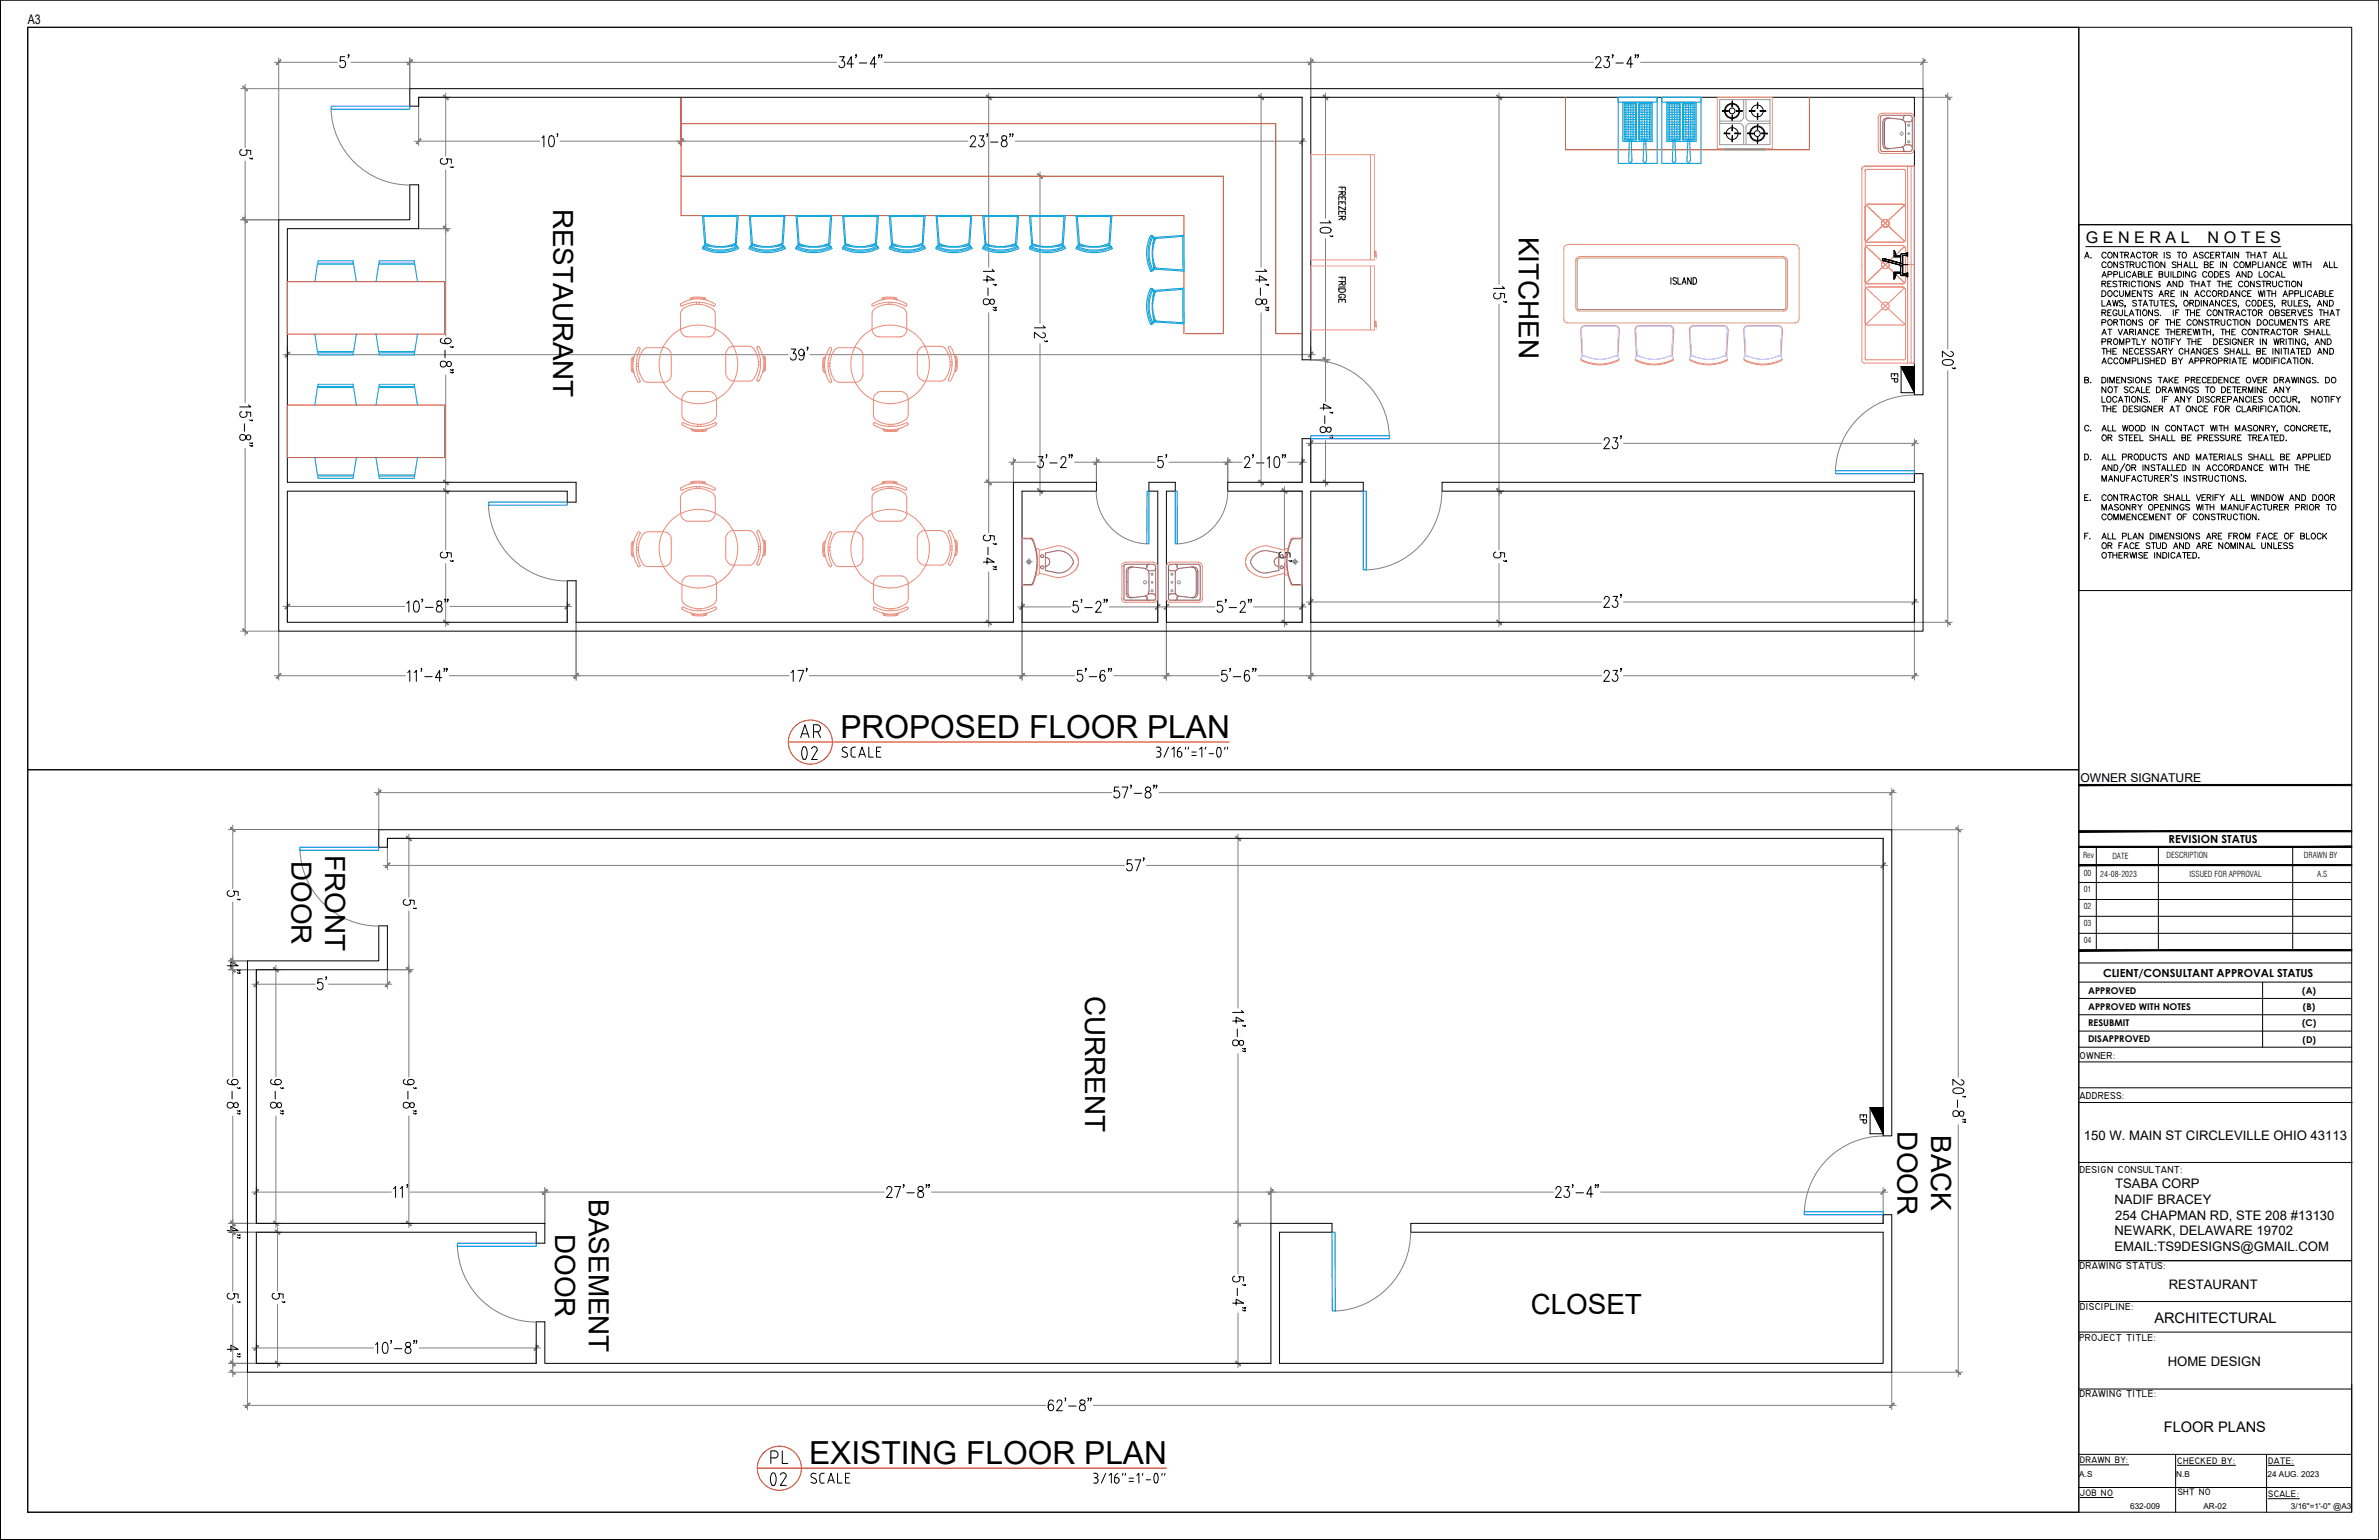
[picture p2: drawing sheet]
<svg xmlns="http://www.w3.org/2000/svg" width="432mm" height="279mm" viewBox="0 0 432 279" stroke-linecap="round" stroke-linejoin="round" font-family="sans-serif">
<defs><g id="words">
<g font-size="5.8">
<text x="152.5" y="133.9">PROPOSED FLOOR PLAN</text>
<text x="146.9" y="265.6">EXISTING FLOOR PLAN</text>
</g>
<g font-size="5">
<text x="100.4" y="37.9" transform="rotate(90 100.4 37.9)">RESTAURANT</text>
<text x="275.7" y="43" transform="rotate(90 275.7 43)">KITCHEN</text>
<text x="59" y="155.1" transform="rotate(90 59 155.1)">FRONT</text>
<text x="52.9" y="156.2" transform="rotate(90 52.9 156.2)">DOOR</text>
<text x="197" y="180.7" transform="rotate(90 197 180.7)">CURRENT</text>
<text x="344.4" y="205.3" transform="rotate(90 344.4 205.3)">DOOR</text>
<text x="350.5" y="206" transform="rotate(90 350.5 206)">BACK</text>
<text x="106.8" y="217.6" transform="rotate(90 106.8 217.6)">BASEMENT</text>
<text x="100.8" y="223.9" transform="rotate(90 100.8 223.9)">DOOR</text>
<text x="277.8" y="238.4">CLOSET</text>
</g>
<g font-size="2.9">
<text x="378.6" y="44.1">G E N E R A L</text>
<text x="400.7" y="44.1">N O T E S</text>
</g>
<g font-size="2.6">
<text x="391" y="240.1">ARCHITECTURAL</text>
<text x="392.8" y="259.8">FLOOR PLANS</text>
</g>
<g font-size="2.4">
<text x="5" y="4.4">A3</text>
<text x="378.2" y="206.8">150 W. MAIN ST CIRCLEVILLE OHIO 43113</text>
<text x="383.9" y="215.6">TSABA CORP</text>
<text x="383.8" y="218.4">NADIF BRACEY</text>
<text x="383.9" y="221.3">254 CHAPMAN RD, STE 208 #13130</text>
<text x="383.8" y="224.2">NEWARK, DELAWARE 19702</text>
<text x="383.8" y="227">EMAIL:TS9DESIGNS@GMAIL.COM</text>
<text x="393.7" y="233.9">RESTAURANT</text>
<text x="393.4" y="247.8">HOME DESIGN</text>
</g>
<text font-size="2.2" x="377.6" y="141.9">OWNER SIGNATURE</text>
<g font-size="2">
<text x="393.6" y="152.9">REVISION STATUS</text>
<text x="381.7" y="177.2">CLIENT/CONSULTANT APPROVAL STATUS</text>
</g>
<g font-size="1.8">
<text x="377.4" y="192.1">OWNER:</text>
<text x="377.4" y="199.4">ADDRESS:</text>
<text x="377.4" y="212.8">DESIGN CONSULTANT:</text>
<text x="377.4" y="230.3">DRAWING STATUS:</text>
<text x="377.5" y="237.6">DISCIPLINE:</text>
<text x="377.4" y="243.3">PROJECT TITLE:</text>
<text x="377.4" y="253.5">DRAWING TITLE:</text>
</g>
<g font-size="1.7">
<text x="379" y="183.2">APPROVED WITH NOTES</text>
<text x="379" y="180.3">APPROVED</text>
<text x="417.9" y="180.3">(A)</text>
<text x="418" y="183.2">(B)</text>
<text x="379" y="186.1">RESUBMIT</text>
<text x="379" y="189.1">DISAPPROVED</text>
<text x="417.8" y="186.2">(C)</text>
<text x="417.9" y="189.1">(D)</text>
<text x="377.5" y="265.5">DRAWN BY:</text>
<text x="395.2" y="265.6">CHECKED BY:</text>
<text x="411.7" y="265.6">DATE:</text>
<text x="377.5" y="271.4">JOB NO</text>
<text x="395.3" y="271.3">SHT NO</text>
<text x="411.7" y="271.6">SCALE:</text>
</g>
<g font-size="1.5">
<text x="378.1" y="155.7">Rev</text>
<text x="383.4" y="155.8">DATE</text>
<text x="393.2" y="155.6">DESCRIPTION</text>
<text x="418.2" y="155.7">DRAWN BY</text>
<text x="378.2" y="161.9">01</text>
<text x="378.2" y="158.9">00</text>
<text x="381.2" y="159.1">24-08-2023</text>
<text x="397.4" y="159.1">ISSUED FOR APPROVAL</text>
<text x="420.6" y="159.1">A.S</text>
<text x="378.2" y="165">02</text>
<text x="378.2" y="168">03</text>
<text x="378.2" y="171.1">04</text>
<text x="377.4" y="268">A.S</text>
<text x="395" y="268">N.B</text>
<text x="411.6" y="267.9">24 AUG. 2023</text>
<text x="386.6" y="273.8">632-009</text>
<text x="399.9" y="273.8">AR-02</text>
<text x="415.8" y="273.8">3/16&quot;=1'-0&quot; @A3</text>
</g>
</g></defs>
<!-- layer: dim -->
<g fill="none" stroke="#808080" stroke-width=".18">
<path d="M44.5 15.3v11.5M49.8 11.3h11.5M50.6 10.5v29.4h-6.9M63.7 11.3h88.1M74.4 10.5v5.6h-30.7M80.9 16.9v11.5M81.7 17.7h-5.7v8.7M123.6 17.7v8.7M160.4 11.3h128.8M179.5 17.7h.8M179.5 16.9v31.6M228.1 17.7h8.2"/>
<path d="M228.9 16.9v31.6M237.9 10.5v7.2h3.5M240.6 16.9v22.7M271.8 17.7h1.1M272.1 16.9v34.7M297.8 11.3h52M347.5 17.7h6.8M349 10.5v5.6M353.5 16.9v46.4M44.5 29.2v43.9M75.2 25.6h22.8M80.9 30.8v30.2"/>
<path d="M101.6 25.6h74.1M184.3 25.6h52.8M188.8 32h.7M188.8 31.2v27.5M236.3 25.6v.8M76 41.5h5.7M179.5 56.7v40M228.9 56.7v31.6M240.6 43.3v29.6M272.1 55.2v44.6M51.4 64.3h91.6M52.2 62.9v2.3"/>
<path d="M80.9 68v31.8M147 64.3h91.7M188.8 62.4v27.5M237.9 62.9v2.3M237.9 79.6v7.9h3.5M237.9 65.3h3.5M240.6 79.9v8.4M347.5 79.6v7.9M353.5 67.3v46.4M44.5 81.3v34M80.9 89.1h.8M80.9 87.5h.8"/>
<path d="M183.1 83.9h4.9M183.9 83.1v4.4h-5.2M188.8 89.1h.7M195 83.9h14.7M199 83.1v4.4M212.2 83.9h13.2M222.8 83.1v4.4M232.3 89.1h4M233.1 88.3v11.5M233.7 83.9h3.4M236.3 83.1v4.4h-8.2M237.1 80.4h53.6"/>
<path d="M271.8 89.1h1.1M294.7 80.4h53.5M43.7 114.5h6.9v8.9M51.4 110h22M52.2 109.3v3.6M80.9 112.9h.8M80.9 102.2v11.5M81.7 110h22.1M103 109.3v3.6M104.6 112.9v10.5M178.7 112.9h5.2M179.5 103.8v9.9"/>
<path d="M184.7 110.1h9.6M185.5 109.3v14.1M201.4 110.1h19.1M210.1 109.3v3.6M211.7 109.3v14.1M227.5 110.1h9.6M233.1 102.2v11.5M236.3 109.3v3.6h-4M237.1 109.2h53.6M237.9 108.4v15M271.9 112.9h1M272.1 102.2v11.5"/>
<path d="M294.7 109.2h53.5M347.5 108.4v15M347.5 112.9h6.8M49.8 122.6h23.8M81.6 122.6h61.6M146.9 122.6h48.2M202.1 122.6h19.2M228.3 122.6h62.4M294.7 122.6h53.5M41.4 150.5h27.3M42.2 149.7v11.5M67.9 143.8h133.9"/>
<path d="M68.7 143v7.5M69.6 157h134.5M74.2 151.3v11.5M75 152.1h-4.7v5.7M208.1 157h134.5M210.4 143.8h133.8M224.7 152.1h.8M224.7 151.3v31.6M341.8 152.1v5.7M343.4 143v7.5h12.8M355.4 149.7v45.8M41.4 175.9h9.5"/>
<path d="M41.4 174.3h3.5M42.2 163.7v31.7M45.7 178.6h11.5M46.5 175.9v3.5M50.1 175.1v20.3M59.6 178.6h11.5M74.2 165.3v30.1M75 175.9h-4.7v3.5M224.7 191.2v39.9M42.2 202.5v31.7M45.7 216.3h25.3M46.5 215.5v6.5"/>
<path d="M50.1 202.5v20.3M74.2 202.5v20.3M74.4 216.3h86.1M98.9 215.5v6.5M169.1 216.3h112.8M230.7 215.5v6.5h-6.8M290.5 216.3h52.1M341.8 215.5v6.5M355.4 204v45.8M41.4 223.6h9.8M41.4 222h9.5M42.2 236.7v11.5"/>
<path d="M50.4 222.8v11.4M50.4 236.7v11.5M72.7 222h2.3M224.7 238.2v10M41.4 249h3.5v6.8M41.4 247.4h9.8M42.2 246.6v3.2M44.2 255h145.7M45.7 244.6h22.1M46.5 243.8v3.6M76.1 244.6h22M97.3 243.8v3.6"/>
<path d="M198.5 255h145.7M223.9 247.4h6.8M356.2 249h-12.8v6.8"/>
</g>
<!-- layer: 0 -->
<g fill="#808080" stroke="#808080" stroke-width=".18">
<path d="M347 123l.1 .1 .7-.9zM347.8 122.2l.1 .1-.8 .8z"/>
<path d="M238.3 122.2l-.7 .9 .7-.8zM238.3 122.2l-.7 .9-.1-.1z"/>
<path d="M238.3 122.2l-.8 .8 .1 .1zM238.3 122.2v.1l-.7 .8z"/>
<path d="M212.1 122.2l-.7 .9 .8-.8zM212.1 122.2l-.7 .9-.1-.1z"/>
<path d="M211.3 123l.1 .1 .7-.9zM212.1 122.2l.1 .1-.8 .8z"/>
<path d="M185.9 122.2l-.7 .9 .8-.8zM185.9 122.2l-.7 .9-.1-.1z"/>
<path d="M185.1 123l.1 .1 .7-.9zM185.9 122.2l.1 .1-.8 .8z"/>
<path d="M104.9 122.2l-.7 .9 .8-.8zM104.9 122.2l-.7 .9-.1-.1z"/>
<path d="M104.9 122.2l-.8 .8 .1 .1zM104.9 122.2l.1 .1-.8 .8z"/>
<path d="M50.9 122.2l-.7 .9 .8-.8zM50.9 122.2l-.7 .9v-.1z"/>
<path d="M44.2 114l-.1 .1 .8 .8zM44.1 114.1l.8 .8h-.1z"/>
<path d="M44.1 39.5l.7 .8h.1zM44.2 39.5l.7 .8-.8-.8z"/>
<path d="M44.2 39.5h-.1l.8 .8zM44.1 39.5l.8 .8h-.1z"/>
<path d="M44.1 15.7l.7 .8 .1-.1zM44.2 15.6l.7 .8-.8-.7z"/>
<path d="M50.9 10.8l-.7 .9 .8-.8zM50.9 10.8l-.7 .9v-.1z"/>
<path d="M74 11.6v.1l.8-.9zM74.8 10.8v.1l-.8 .8z"/>
<path d="M74.8 10.8l-.8 .9 .8-.8zM74 11.6l.8-.8-.8 .9z"/>
<path d="M238.3 10.8l-.8 .8 .1 .1zM238.3 10.8v.1l-.7 .8z"/>
<path d="M238.3 10.8l-.7 .9 .7-.8zM238.3 10.8l-.7 .9-.1-.1z"/>
<path d="M349.4 10.8l-.8 .8 .1 .1zM349.4 10.8l.1 .1-.8 .8z"/>
<path d="M238.3 80l-.7 .9 .7-.8zM238.3 80l-.7 .9-.1-.1z"/>
<path d="M347 80.8l.1 .1 .7-.9zM347.8 80l.1 .1-.8 .8z"/>
<path d="M271.7 88.6v.1l.8 .8zM271.7 88.7l.8 .8z"/>
<path d="M271.7 17.3l.8 .8v-.1zM271.7 17.3v-.1l.8 .8z"/>
<path d="M188.4 88.6l-.1 .1 .9 .8zM188.3 88.7l.9 .8h-.1z"/>
<path d="M188.3 31.6l.8 .8 .1-.1zM188.4 31.5l.8 .8-.9-.7z"/>
<path d="M238.3 63.9l-.8 .8 .1 .1zM238.3 63.9v.1l-.7 .8z"/>
<path d="M52.5 63.9l-.7 .9 .8-.8zM51.7 64.7l.8-.8-.7 .9z"/>
<path d="M271.7 88.7l.8 .8zM271.7 88.6l.8 .9-.8-.8z"/>
<path d="M271.7 112.5v.1l.8 .7zM271.7 112.6l.8 .7v.1z"/>
<path d="M240.2 64.9l.8 .8zM240.2 64.9l.8 .8z"/>
<path d="M240.2 87.1v.1l.8 .7zM240.2 87.2l.8 .8z"/>
<path d="M209.7 110.4l.1 .1 .7-.9zM210.5 109.6l.1 .1-.8 .8z"/>
<path d="M185.9 109.6l-.7 .9 .8-.8zM185.9 109.6l-.7 .9-.1-.1z"/>
<path d="M235.9 84.2l.1 .1 .7-.9zM236.7 83.4l.1 .1-.8 .8z"/>
<path d="M223.2 83.4l-.7 .9 .8-.8zM223.2 83.4l-.7 .9-.1-.1z"/>
<path d="M222.4 84.2l.1 .1 .7-.9zM223.2 83.4l.1 .1-.8 .8z"/>
<path d="M199.4 83.4l-.7 .9 .8-.8zM199.4 83.4l-.7 .9-.1-.1z"/>
<path d="M199.4 83.4l-.8 .8 .1 .1zM199.4 83.4l.1 .1-.8 .8z"/>
<path d="M184.3 83.4l-.7 .9 .8-.8zM184.3 83.4l-.7 .9-.1-.1z"/>
<path d="M179 87.2l.9 .7-.8-.8zM179 87.2l.9 .7-.1 .1z"/>
<path d="M179 17.3l.8 .8 .1-.1zM179 17.3l.1-.1 .8 .8z"/>
<path d="M76.3 25.2l-.7 .9 .8-.8zM76.3 25.2l-.7 .9v-.1z"/>
<path d="M124 25.2l-.8 .8 .1 .1zM124 25.2v.1l-.7 .8z"/>
<path d="M124 25.2l-.7 .9 .7-.8zM124 25.2l-.7 .9-.1-.1z"/>
<path d="M235.9 26l.1 .1 .7-.9zM236.7 25.2l.1 .1-.8 .8z"/>
<path d="M228.6 87.1l-.1 .1 .9 .7zM228.5 87.2l.9 .7-.1 .1z"/>
<path d="M228.5 17.3l.8 .8 .1-.1zM228.6 17.2l.8 .8-.9-.7z"/>
<path d="M80.5 17.3l.8 .8 .1-.1zM80.6 17.2l.8 .8-.9-.7z"/>
<path d="M80.6 41l-.1 .1 .9 .7zM80.5 41.1l.9 .7-.1 .1z"/>
<path d="M80.5 41.1l.8 .8 .1-.1zM80.6 41l.8 .8-.9-.7z"/>
<path d="M80.6 87.1l-.1 .1 .9 .7zM80.5 87.2l.9 .7-.1 .1z"/>
<path d="M80.5 88.7l.8 .8h.1zM80.6 88.6l.8 .9-.9-.8z"/>
<path d="M80.6 112.5l-.1 .1 .9 .7zM80.5 112.6l.9 .7-.1 .1z"/>
<path d="M353.1 17.3l.8 .8 .1-.1zM353.1 17.3l.1-.1 .8 .8z"/>
<path d="M353.2 112.5l-.1 .1 .9 .7zM353.1 112.6l.9 .7-.1 .1z"/>
<path d="M240.2 64.9l.8 .8zM240.2 64.9l.8 .8z"/>
<path d="M240.2 17.3l.8 .8zM240.2 17.3v-.1l.8 .8z"/>
<path d="M347 109.6h.1l.7-.8zM347.8 108.8h.1l-.8 .8z"/>
<path d="M238.3 108.8l-.7 .8 .7-.8zM238.3 108.8l-.7 .8h-.1z"/>
<path d="M212.1 109.6l-.7 .9 .8-.8zM212.1 109.6l-.7 .9-.1-.1z"/>
<path d="M235.9 110.4l.1 .1 .7-.9zM236.7 109.6l.1 .1-.8 .8z"/>
<path d="M232.7 88.7l.8 .8h.1zM232.7 88.7l.1-.1 .8 .9z"/>
<path d="M232.8 112.5l-.1 .1 .9 .7zM232.7 112.6l.9 .7-.1 .1z"/>
<path d="M179 87.2l.8 .8 .1-.1zM179 87.2l.1-.1 .8 .8z"/>
<path d="M179 112.6l.9 .7-.8-.8zM179 112.6l.9 .7-.1 .1z"/>
<path d="M102.5 110.4l.1 .1 .7-.9zM103.3 109.6l.1 .1-.8 .8z"/>
<path d="M52.5 109.6l-.7 .9 .8-.8zM52.5 109.6l-.7 .9-.1-.1z"/>
<path d="M41.9 248.5l-.1 .1 .9 .7zM41.8 248.6l.9 .7-.1 .1z"/>
<path d="M41.8 247l.8 .8 .1-.1zM41.8 247l.1-.1 .8 .8z"/>
<path d="M41.9 246.9l-.1 .1 .9 .7zM41.8 247l.9 .7-.1 .1z"/>
<path d="M41.8 223.2l.8 .8 .1-.1zM41.9 223.1l.8 .8-.9-.7z"/>
<path d="M41.9 223.1l-.1 .1 .9 .7zM41.8 223.2l.9 .7-.1 .1z"/>
<path d="M41.8 221.6l.8 .8 .1-.1zM41.8 221.6l.1-.1 .8 .8z"/>
<path d="M41.9 221.5l-.1 .1 .9 .7zM41.8 221.6l.9 .7-.1 .1z"/>
<path d="M41.8 175.6l.8 .8 .1-.1zM41.9 175.5l.8 .8-.9-.7z"/>
<path d="M41.9 175.5l-.1 .1 .9 .7zM41.8 175.6l.9 .7-.1 .1z"/>
<path d="M41.8 174l.8 .8 .1-.1zM41.9 173.9l.8 .8-.9-.7z"/>
<path d="M41.9 173.9l-.1 .1 .9 .7zM41.8 174l.9 .7-.1 .1z"/>
<path d="M41.8 150.2l.8 .7 .1-.1zM41.9 150.1l.8 .7-.9-.6z"/>
<path d="M73.7 151.8l.8 .8 .1-.1zM73.8 151.7l.8 .8-.9-.7z"/>
<path d="M73.8 175.5l-.1 .1 .9 .7zM73.7 175.6l.9 .7-.1 .1z"/>
<path d="M73.7 175.6l.8 .8 .1-.1zM73.8 175.5l.8 .8-.9-.7z"/>
<path d="M73.8 221.5l-.1 .1 .9 .7zM73.7 221.6l.9 .7-.1 .1z"/>
<path d="M342.1 215.8l-.7 .8 .1 .1zM342.1 215.8l.1 .1-.7 .8z"/>
<path d="M231 215.8l-.7 .9 .8-.8zM231 215.8l-.7 .9v-.1z"/>
<path d="M231 215.8l-.7 .8v.1zM231 215.8l.1 .1-.8 .8z"/>
<path d="M99.3 215.8l-.7 .9 .8-.8zM99.3 215.8l-.7 .9-.1-.1z"/>
<path d="M224.4 246.9l-.1 .1 .9 .7zM224.3 247l.9 .7-.1 .1z"/>
<path d="M224.3 221.6l.8 .8 .1-.1zM224.3 221.6l.1-.1 .8 .8z"/>
<path d="M224.4 221.5l-.1 .1 .9 .7zM224.3 221.6l.9 .7-.1 .1z"/>
<path d="M224.3 151.8l.8 .8 .1-.1zM224.3 151.8l.1-.1 .8 .8z"/>
<path d="M45.3 254.6l-.7 .8 .8-.8zM44.5 255.3l.8-.7-.7 .8z"/>
<path d="M342.9 255.3l.1 .1 .7-.8zM343.7 254.6h.1l-.8 .8z"/>
<path d="M355.1 248.5l-.1 .1 .9 .7zM355 248.6l.9 .7-.1 .1z"/>
<path d="M355 150.2l.8 .8 .1-.1zM355.1 150.1l.8 .8-.9-.7z"/>
<path d="M46.9 244.1l-.8 .9 .8-.8zM46.1 244.9l.8-.8-.8 .9z"/>
<path d="M96.9 244.9l.1 .1 .7-.9zM97.7 244.1v.1l-.7 .8z"/>
<path d="M50 223.2l.7 .8 .1-.1zM50 223.1l.8 .8-.8-.7z"/>
<path d="M50 246.9v.1l.8 .7zM50 247l.8 .7-.1 .1z"/>
<path d="M46.9 215.8l-.8 .9 .8-.8zM46.1 216.6l.8-.8-.8 .9z"/>
<path d="M98.5 216.6l.1 .1 .7-.9zM99.3 215.8l.1 .1-.8 .8z"/>
<path d="M49.7 175.6l.7 .8 .1-.1zM49.7 175.5l.8 .8-.8-.7z"/>
<path d="M49.7 221.5v.1l.8 .7zM49.7 221.6l.8 .7-.1 .1z"/>
<path d="M69.9 178.9l.1 .1 .7-.9zM70.7 178.1l.1 .1-.8 .8z"/>
<path d="M46.9 178.1l-.8 .9 .8-.8zM46.1 178.9l.8-.8-.8 .9z"/>
<path d="M70.7 156.5l-.7 .9 .8-.8zM69.9 157.4l.8-.9-.7 .9z"/>
<path d="M342.1 156.5l-.7 .9h.1zM342.1 156.5l.1 .1-.7 .8z"/>
<path d="M69.1 143.3l-.7 .9 .8-.8zM69.1 143.3l-.7 .9z"/>
<path d="M342.9 144.1l.1 .1 .7-.9zM343.7 143.3l.1 .1-.8 .8z"/>
</g>
<!-- layer: dim -->
<g fill="none" stroke="#000" stroke-width=".18">
<path d="M62.6 10.3h-.8l-.1 .8a.63 .63 0 0 1 .9 .1 .63 .63 0 0 1 0 .8 .63 .63 0 0 1-.9 .1v-.2M63.3 10l-.1 .1v-.1h.1l-.1 .5M152.4 10.3h.8l-.4 .7a.6 .6 0 0 1 .5 .9 .6 .6 0 0 1-.9 .2l-.1-.2M154.9 11.6h-1.1l.7-1.3v2M155.4 10v.1l-.1-.1h.1l-.1 .5M156 11.4h1.3M159 11.6h-1.1l.8-1.3v2M159.6 10l-.1 .1-.1-.1h.2l-.2 .5M160.1 10l-.1 .1-.1-.1h.2l-.2 .5M289.6 10.8l.4-.5h.3l.2 .2a.66 .66 0 0 1-.2 .8l-.7 1h1.1M291.3 10.3h.8l-.5 .7h.2a.61 .61 0 0 1 .3 1 .61 .61 0 0 1-1-.1M292.8 10l-.1 .1-.1-.1h.2l-.2 .5"/>
<path d="M293.3 11.4h1.3M296.4 11.6h-1.1l.7-1.3v2M296.9 10l-.1 .1v-.1h.1l-.1 .5M297.4 10l-.1 .1-.1-.1h.2l-.2 .5M43.9 27.1a.56 .56 0 0 0-.4 .7 .56 .56 0 0 0 .7 .4 .54 .54 0 0 0 .6-.3 .54 .54 0 0 0-.2-.7l.9 .1v.8M45.3 28.7l.3 .1 .2-.1v.1M80.3 28.7a.59 .59 0 0 0-.3 .9 .59 .59 0 0 0 .9 .1 .51 .51 0 0 0 .1-.9l.9 .1v.7M81.7 30.3l.3 .1 .3-.1h-.2l.1 .1M98.4 25l.3-.4v2M99.8 24.7l.4-.1a1.17 1.17 0 0 1 .3 1.6l-.1 .3-.4 .1a1.17 1.17 0 0 1-.3-1.6zM101.2 24.3h-.1h.1l-.1 .5M176.1 25.1l.2-.4 .4-.1a.61 .61 0 0 1 .1 1.1l-.7 .9h1"/>
<path d="M177.8 24.6h.8l-.5 .8a.58 .58 0 0 1 .5 .9 .58 .58 0 0 1-1-.1M179.2 24.3h-.1h.1l-.1 .5M179.8 25.8h1.3M181.9 24.7a.46 .46 0 0 0 .1 .7 .62 .62 0 0 1 .8 .6 .62 .62 0 0 1-.7 .6 .65 .65 0 0 1-.3-.8 .65 .65 0 0 1 .7-.4l.2-.1v-.4a.54 .54 0 0 0-.8-.2zM183.4 24.3h-.1h.1l-.1 .5M183.9 24.3h-.2h.2l-.2 .5M178.5 50.8h2l-1.3-.8v1.2M178.6 54.4v-.1a.72 .72 0 0 1 1.1 .7 .41 .41 0 0 0 .4 .2 .41 .41 0 0 0 .4-.3l-.1-.5a.44 .44 0 0 0-.7 .1 .62 .62 0 0 1-.6 .8 .62 .62 0 0 1-.6-.7zM179.3 52.2v1.4M180.1 48.9l.4 .3h-2M180.3 51.6l.3 .1h.2v-.1h-.2l.2 .1M180.3 55.7l.3 .2h.2v-.2l-.2 .1 .2 .1"/>
<path d="M180.3 56.2l.3 .1h.2v-.1l-.2 .1h.2M189.4 59.1l.3 .4h-2M227.9 50.8h2l-1.3-.8v1.2M228.1 54.3a.72 .72 0 0 1 1.1 .7 .41 .41 0 0 0 .4 .2 .41 .41 0 0 0 .3-.3l-.1-.5a.44 .44 0 0 0-.6 .1 .62 .62 0 0 1-.6 .8 .62 .62 0 0 1-.7-.7zM228.8 52.2v1.4M229.5 48.9l.4 .3h-2M229.7 51.6l.3 .1h.2v-.1h-.1l.1 .1M229.7 55.7l.3 .2h.2v-.2l-.1 .1 .1 .1M229.7 56.2l.3 .1h.2v-.1l-.1 .1h.1M239.7 41.5a1.44 1.44 0 0 1 1.9 .2v.2a.91 .91 0 0 1-1.1 .4l-.8-.2zM241.2 40l.4 .4h-2M241.4 42.8l.3 .1h.2v-.1v.1"/>
<path d="M271.5 53.2a.59 .59 0 0 0-.3 .9 .59 .59 0 0 0 .9 0 .57 .57 0 0 0 .1-.9l.9 .1v.8M272.7 51.9l.4 .4h-2M272.9 54.7l.3 .1 .3-.1h-.2v.1M43.7 78.9a.72 .72 0 0 1 1 .7 .41 .41 0 0 0 .7 .1l.1-.5a.42 .42 0 0 0-.7-.2l-.1 .1a.7 .7 0 0 1-.3 .7 .7 .7 0 0 1-.8-.1 .64 .64 0 0 1 .1-.8zM43.9 74.7a.59 .59 0 0 0-.3 .9 .59 .59 0 0 0 .9 0 .51 .51 0 0 0 .1-.8h.9v.8M44.4 76.9v1.3M45.1 73.4l.4 .4h-2M45.3 76.2l.3 .1 .2-.1v.1M80 65.7l.3-.2a.87 .87 0 0 1 .9 .9 .42 .42 0 0 0 .7-.2l-.1-.5a.39 .39 0 0 0-.6 .1 .7 .7 0 0 1-.4 .7 .7 .7 0 0 1-.8-.1zM80.2 61.4a.44 .44 0 0 0-.2 .7 1.33 1.33 0 0 0 1.9-.2 .59 .59 0 0 0-.7-.6 .59 .59 0 0 0-.4 .8l.4 .3M80.8 63.5v1.4M81.7 62.9l.3 .1 .3-.1h-.1v.1"/>
<path d="M81.7 67l.3 .2 .3-.1-.1-.1v.2M81.7 67.5l.3 .1h.3l-.1-.1v.1M143.6 63.3h.8l-.4 .8a.6 .6 0 0 1 .5 .8 .6 .6 0 0 1-.9 .3l-.1-.3M146 64a.55 .55 0 0 1-.6 .6 .63 .63 0 0 1-.4-.7 .63 .63 0 0 1 .5-.6 1.23 1.23 0 0 1 0 2l-.4-.1-.1-.1M146.6 63.1h-.1l.1-.2v.2l-.1 .4M189.3 60.4l.4 .3v.3l-.1 .2a.66 .66 0 0 1-.9-.2l-1-.7v1M189.6 61.8l.2 .2h.2v-.2v.2M239.6 74h2l-1.4-.7v1.1M239.7 77.6l.1-.1a.72 .72 0 0 1 1 .7 .41 .41 0 0 0 .7 .1l.1-.5a.46 .46 0 0 0-.7-.2l-.1 .1a.7 .7 0 0 1-.3 .7 .7 .7 0 0 1-.8-.1zM240.5 75.4v1.4M241.4 74.8l.3 .1h.2v-.1v.1M241.4 79l.3 .1h.2v-.1v.1"/>
<path d="M241.4 79.4l.3 .1h.2v-.1v.1M291.2 79.9l.3-.5h.3l.2 .2a.66 .66 0 0 1-.2 .9l-.7 .9h1M292.8 79.4h.8l-.4 .8a.58 .58 0 0 1 .4 .9 .58 .58 0 0 1-1-.1M294.3 79.1l-.1 .1-.1-.1h.2l-.2 .5M352.6 65.4l.8-.2a.91 .91 0 0 1 1.1 .5v.1a1.28 1.28 0 0 1-1.9 0zM354.1 63.8h.2a.47 .47 0 0 1 .1 .7 .47 .47 0 0 1-.6 .1l-1.2-.9v1.1M354.3 66.7l.3 .2 .3-.1-.1-.1v.2M45.3 80.3l.3 .2h.2v-.2v.2M45.3 80.8l.3 .1h.2v-.1v.1M178.9 97.1a.56 .56 0 0 0-.4 .7 .56 .56 0 0 0 .7 .3 .56 .56 0 0 0 .6-.3 .56 .56 0 0 0-.2-.6h.9v.8M179.3 99.3v1.3M180.3 98.6l.3 .2h.2v-.2l-.2 .1 .2 .1"/>
<path d="M188.5 82.8h.8l-.4 .8a.58 .58 0 0 1 .4 .9 .58 .58 0 0 1-1 0M190 82.5l-.1 .2v-.2h.1l-.1 .6M190.5 84h1.4M192.6 83.3l.3-.5 .4 .1 .2 .3-.2 .7-.8 .9h1M194.2 82.5l-.1 .2-.1-.2h.2l-.2 .6M194.6 82.5l-.1 .2v-.2h.1l-.1 .6M211 82.8h-.8v.9a.65 .65 0 0 1 1 .3 .65 .65 0 0 1-.7 .8h-.3l-.1-.3M211.8 82.5l-.1 .2-.1-.2h.2l-.2 .6M225.9 83.3l.1-.2 .2-.3h.3l.2 .3a.72 .72 0 0 1-.1 .8l-.8 .9h1.1M227.5 82.5l-.1 .2-.1-.2h.2l-.2 .6M228 84h1.4M230 83.2l.4-.4v2"/>
<path d="M231.4 82.9l.4-.1a1.17 1.17 0 0 1 .4 1.7l-.2 .3h-.4a.91 .91 0 0 1-.4-1.1zM232.9 82.5l-.1 .2-.1-.2h.2l-.2 .6M233.3 82.5v.2l-.1-.2h.1l-.1 .6M73.8 109.4l.4-.3v1.9M75.3 109.1h.3a1.17 1.17 0 0 1 .4 1.6l-.1 .3h-.4a.91 .91 0 0 1-.4-1.1zM76.7 108.8l-.1 .1-.1-.1h.2l-.2 .4M77.2 110.2h1.4M79.3 109.1v.4a.73 .73 0 0 0 .7 .5 .58 .58 0 0 1 .1 .9 .58 .58 0 0 1-.9-.2 .58 .58 0 0 1 .5-.8l.3-.1a.41 .41 0 0 0 .2-.4 .41 .41 0 0 0-.3-.3zM80.3 100.2a.56 .56 0 0 0-.4 .7 .56 .56 0 0 0 .8 .3 .54 .54 0 0 0 .5-.3 .54 .54 0 0 0-.2-.7l.9 .1v.8M80.9 108.8l-.1 .1-.1-.1h.2l-.2 .4M81.3 108.8l-.1 .1v-.1h.1l-.1 .4M81.7 101.7l.3 .2 .3-.1-.1-.1v.2"/>
<path d="M178.5 102h2l-1.3-.8v1.2M180.3 102.7l.3 .2h.2v-.2l-.2 .1 .2 .1M180.3 103.2l.3 .1h.2v-.1l-.2 .1h.2M195.6 109.1h-.7l-.1 .8a.61 .61 0 0 1 .8 .1 .61 .61 0 0 1 0 .8 .61 .61 0 0 1-.8 .1l-.1-.2M196.3 108.8h-.1l.1-.1-.1 .6M196.9 110.2h1.3M198.9 109.6l.1-.3a.47 .47 0 0 1 .7-.1 .47 .47 0 0 1 .1 .7l-1 1.2h1.1M200.5 108.8h-.1v-.1l.1 .1-.1 .5M201 108.8l-.1 .1v-.2l.1 .3-.2 .3M221.8 109.1h-.8v.8a.61 .61 0 0 1 .8 .1 .61 .61 0 0 1 0 .8 .61 .61 0 0 1-.8 .1l-.1-.2M222.5 108.8h-.1l.1-.1v.1l-.1 .5M223.1 110.2h1.4"/>
<path d="M225.1 109.6l.3-.5h.3l.2 .2a.71 .71 0 0 1-.1 .9l-.8 .9h1.1M226.7 108.8l-.1 .1v-.2l.1 .3-.1 .3M227.2 108.8h-.2l.1-.1 .1 .1-.2 .5M232.5 100.2a.56 .56 0 0 0-.3 .7 .56 .56 0 0 0 .7 .3 .56 .56 0 0 0 .5-.3 .56 .56 0 0 0-.1-.7l.8 .1v.8M233.9 101.7l.3 .2 .3-.1-.1-.1v.2M271.5 100.2a.56 .56 0 0 0-.4 .7 .56 .56 0 0 0 .8 .3 .56 .56 0 0 0 .5-.3 .56 .56 0 0 0-.2-.7l.9 .1v.8M272.9 101.7l.3 .2 .3-.1-.2-.1v.2M291.2 108.7l.1-.3a.47 .47 0 0 1 .6-.1 .47 .47 0 0 1 .1 .7l-.9 1.2h1M292.8 108.2h.8l-.4 .8a.59 .59 0 0 1 .4 .9 .59 .59 0 0 1-1-.1M294.3 107.9h-.2l.1-.1-.1 .6M74 122l.4-.4v2M75.2 122l.4-.4v2"/>
<path d="M76.5 121.3v.2l-.1-.2h.1l-.1 .5M77.1 122.8h1.3M80.2 122.9h-1.2l.8-1.3v2M80.7 121.3l-.1 .2v-.2h.1l-.1 .5M81.2 121.3l-.1 .2-.1-.2h.2l-.2 .5M143.6 122l.4-.4v2M144.8 121.6h1.1l-.8 2M146.5 121.3l-.1 .2-.1-.2h.2l-.2 .5M196.4 121.6h-.8v.9a.6 .6 0 0 1 .8 0 .6 .6 0 0 1 0 .8 .6 .6 0 0 1-.8 .1l-.1-.2M197.1 121.3v.2l-.1-.2h.1l-.1 .5M197.7 122.8h1.4M200.5 121.9v-.2l-.4-.1a1.23 1.23 0 0 0-.4 1.7l.2 .2a.57 .57 0 0 0 .7-.5 .57 .57 0 0 0-.7-.5l-.3 .4"/>
<path d="M201.3 121.3l-.1 .2v-.2h.1l-.1 .5M201.8 121.3l-.1 .2-.1-.2h.2l-.2 .5M222.6 121.6h-.8l-.1 .9a.62 .62 0 0 1 .9 0 .62 .62 0 0 1 0 .9 .62 .62 0 0 1-.9 0v-.2M223.4 121.3l-.1 .2-.1-.2h.2l-.2 .5M223.9 122.8h1.3M226.7 121.9a.42 .42 0 0 0-.6-.2 2.02 2.02 0 0 0 0 1.8 .57 .57 0 0 0 .7-.5 .57 .57 0 0 0-.7-.5l-.3 .4M227.5 121.3l-.1 .2-.1-.2h.2l-.2 .5M228 121.3l-.1 .2-.1-.2h.2l-.2 .5M291.2 122.1l.3-.5h.3l.2 .2a.66 .66 0 0 1-.2 .9l-.7 .9h1M292.8 121.6h.8l-.4 .8a.58 .58 0 0 1 .4 .9 .58 .58 0 0 1-1-.1M294.3 121.3l-.1 .2-.1-.2h.2l-.2 .5M203.1 142.8h-.8l-.1 .8a.63 .63 0 0 1 .9 .1 .63 .63 0 0 1 0 .9 .63 .63 0 0 1-.9 0v-.2"/>
<path d="M203.7 142.8h1l-.7 2M205.4 142.5h-.2l.1-.1 .1 .1-.2 .5M205.4 156h-.8v.8a.62 .62 0 0 1 .9 .5 .62 .62 0 0 1-.9 .6l-.1-.3M205.9 143.9h1.3M206 156h1.1l-.8 2M207.6 155.7v.1l-.1-.1h.1l-.1 .5M208 142.9a.39 .39 0 0 0 .2 .7 .62 .62 0 0 1 .7 .5 .62 .62 0 0 1-.7 .7 .65 .65 0 0 1-.3-.8 .65 .65 0 0 1 .7-.4 .41 .41 0 0 0 .1-.7l-.2-.1zM209.5 142.5h-.2l.1-.1 .1 .1-.2 .5M210 142.5h-.2l.1-.1 .1 .1-.2 .5M41.2 175.2h2l-1.3-.7v1.1M41.6 161.6l-.2 .1a.6 .6 0 0 0 .1 .8 .6 .6 0 0 0 .8 0 .6 .6 0 0 0 .1-.8l.8 .1v.7M43.1 176l.2 .1h.3l-.1-.1v.1"/>
<path d="M43.1 176.4l.2 .2 .3-.1-.1-.1v.2M43.1 163.1l.2 .1h.3l-.1-.1v.1M58.5 177.6h-.8v.8a.63 .63 0 0 1 .8 0 .63 .63 0 0 1 .1 .9 .54 .54 0 0 1-.5 .3 .54 .54 0 0 1-.5-.4M59.3 177.3h-.2h.2l-.2 .5M73.6 163.2a.54 .54 0 0 0-.4 .6 .54 .54 0 0 0 .6 .5 .57 .57 0 0 0 .7-.3 .57 .57 0 0 0-.2-.7l.9 .1v.7M75 164.7l.3 .1h.3l-.1-.1v.1M41.5 195.9l-.1 .1-.2 .3a1.44 1.44 0 0 0 1.9 .3 .46 .46 0 0 0-.1-.7l-.3-.1a.54 .54 0 0 0-.7 .5l.3 .4 .3 .1M42.1 198v1.4M43.1 197.3l.2 .2 .3-.1-.1-.1v.2M49.4 195.9a.45 .45 0 0 0-.2 .7 1.33 1.33 0 0 0 1.9-.3 .65 .65 0 0 0-.6-.5 .65 .65 0 0 0-.7 .5l.3 .4 .3 .1M50 198v1.4M50.9 197.3l.3 .2h.2v-.2v.2"/>
<path d="M73.5 195.9a.43 .43 0 0 0-.2 .7 1.33 1.33 0 0 0 1.9-.3 .58 .58 0 0 0-.7-.5 .58 .58 0 0 0-.5 .8l.5 .2M74 198v1.4M75 197.3l.3 .2h.2v-.2v.2M223.7 185.3h2l-1.3-.8v1.1M223.8 188.8h.1a.72 .72 0 0 1 1.1 .6 .41 .41 0 0 0 .6 .2l.1-.5a.46 .46 0 0 0-.7-.3v.2a.7 .7 0 0 1-.4 .7 .7 .7 0 0 1-.8-.1zM224.6 186.7v1.4M225.3 183.3l.4 .4h-2M225.5 186l.3 .2 .3-.1-.1-.1v.2M225.5 190.2l.3 .1 .3-.1h-.2l.1 .1M225.5 190.6l.3 .2 .3-.1-.1-.1v.2M354.5 197.6a1.44 1.44 0 0 1 1.9 .2v.2a1.17 1.17 0 0 1-1.6 .3l-.3-.1zM355.3 199.6v1.3"/>
<path d="M355.9 195.9h.2a.56 .56 0 0 1 .3 .7l-.1 .1a.44 .44 0 0 1-.6 .1l-1.2-1v1.1M356.2 198.9l.3 .1h.3l-.1-.1v.1M41.4 200.1a.68 .68 0 0 1 .8 0 .68 .68 0 0 1 .3 .6 .41 .41 0 0 0 .4 .3 .41 .41 0 0 0 .3-.3l-.1-.6h-.3a.73 .73 0 0 0-.5 .7 .58 .58 0 0 1-.8 .2 .58 .58 0 0 1-.1-.9zM43.1 201.5l.2 .1h.2v-.1v.1M43.1 201.9l.2 .2 .3-.1-.1-.1v.2M49.2 200.1h.1a.72 .72 0 0 1 1 .6 .41 .41 0 0 0 .7 .2l.1-.5a.46 .46 0 0 0-.7-.3l-.1 .2a.7 .7 0 0 1-.3 .7 .7 .7 0 0 1-.8-.1zM50.9 201.5l.3 .1h.2v-.1v.1M50.9 201.9l.3 .2h.2v-.2v.2M71.4 215.6l.4-.3v2M72.6 215.6l.4-.3v2M73.3 200.1a.81 .81 0 0 1 .8 0 .81 .81 0 0 1 .4 .8 .42 .42 0 0 0 .7-.2v-.3a.46 .46 0 0 0-.7-.3l-.1 .2a.62 .62 0 0 1-.5 .7 .62 .62 0 0 1-.7-.6zM74 215h-.2l.1-.1 .1 .1-.2 .5"/>
<path d="M75 201.5l.3 .1h.2v-.1v.1M75 201.9l.3 .2h.2v-.2v.2M161 215.8v-.2a.48 .48 0 0 1 .7-.2 .6 .6 0 0 1 0 .9l-.8 1h1.1M162.4 215.3h1l-.7 2M164.1 215h-.2l.1-.1 .1 .1-.2 .5M164.6 216.4h1.3M166.7 215.4a.39 .39 0 0 0 .2 .6 .62 .62 0 0 1 .7 .6 .62 .62 0 0 1-.6 .7 .64 .64 0 0 1-.4-.8 .64 .64 0 0 1 .7-.5 .39 .39 0 0 0 .2-.6l-.2-.1zM168.2 215h-.1v-.1l.1 .1-.1 .5M168.7 215h-.2l.1-.1 .1 .1-.2 .5M282.4 215.8v-.2a.56 .56 0 0 1 .6-.3l.2 .1a.44 .44 0 0 1 .1 .6l-1 1.3h1.1M284 215.3h.8l-.4 .7h.2a.6 .6 0 0 1 .2 1 .6 .6 0 0 1-1-.1M285.5 215h-.1l.1-.1-.1 .6"/>
<path d="M286 216.4h1.4M289.1 216.6h-1.1l.8-1.3v2M289.7 215h-.2l.1-.1 .1 .1-.2 .5M290.1 215h-.1l.1-.1-.1 .6M354.5 201.7a.6 .6 0 0 1 1.1 .3l.1 .3a.39 .39 0 0 0 .6 .1l.1-.5a.42 .42 0 0 0-.6-.2l-.1 .1a.64 .64 0 0 1-.5 .7 .64 .64 0 0 1-.7-.3zM356.2 203l.3 .2h.2v-.2v.2M356.2 203.5l.3 .1h.3l-.1-.1v.1M41.2 223.3h2l-1.3-.8v1.1M41.6 234.7a.54 .54 0 0 0-.4 .6 .54 .54 0 0 0 .6 .4 .6 .6 0 0 0 .7-.3 .6 .6 0 0 0-.1-.7l.8 .1v.7M43.1 236.1l.2 .2 .3-.1-.1-.1v.2M43.1 224l.2 .2h.2v-.2v.2M43.1 224.5l.2 .1 .3-.1h-.1v.1"/>
<path d="M49.8 234.7a.59 .59 0 0 0-.3 .8 .59 .59 0 0 0 .9 .1 .55 .55 0 0 0 .1-.9l.9 .1v.7M51.2 236.1l.3 .2h.1v-.2v.2M223.7 236.4h2l-1.3-.7v1.1M224.1 231.5a.56 .56 0 0 0-.3 .7 .56 .56 0 0 0 .7 .4 .54 .54 0 0 0 .5-.4 .54 .54 0 0 0-.2-.6l.9 .1v.8M224.6 233.7v1.4M225.5 233l.3 .2 .3-.1-.1-.1v.2M225.5 237.2l.3 .2 .3-.1-.1-.1v.2M225.5 237.7l.3 .1 .3-.1h-.1v.1M41.2 244.8h2l-1.3-.7v1.1M43.1 245.6l.2 .1h.3l-.1-.1v.1M43.1 246l.2 .2 .3-.1-.1-.1v.2M68.2 243.9l.3-.4v2"/>
<path d="M69.6 243.7l.4-.2a1.17 1.17 0 0 1 .4 1.7l-.2 .2-.3 .1a1.17 1.17 0 0 1-.4-1.6zM71 243.3h-.1h.1l-.1 .5M71.6 244.7h1.3M73.7 243.7a.41 .41 0 0 0 .1 .6 .73 .73 0 0 1 .7 .4 .73 .73 0 0 1 0 .7 .58 .58 0 0 1-.9-.1 .58 .58 0 0 1 .4-.9l.3-.1a.46 .46 0 0 0 .2-.6l-.3-.2zM75.2 243.3h-.1h.1l-.1 .5M75.6 243.3h-.1h.1l-.1 .5M191.2 254.3a.44 .44 0 0 0-.7-.2 1.66 1.66 0 0 0 0 1.8 .46 .46 0 0 0 .7-.2 .56 .56 0 0 0 0-.7 .56 .56 0 0 0-.7-.2l-.3 .5M191.9 254.5l.1-.4 .4-.1a.61 .61 0 0 1 .1 1l-.7 .9h1M193.4 253.7h-.1h.1l-.1 .5M194 255.1h1.3M196.1 254.1a.39 .39 0 0 0 .2 .6 .64 .64 0 0 1 .7 .5 .64 .64 0 0 1-.4 .7 .56 .56 0 0 1-.7-.4 .56 .56 0 0 1 .5-.7l.3-.1a.39 .39 0 0 0 .2-.6zM197.6 253.7h-.2h.2l-.2 .5"/>
<path d="M198 253.7h-.1h.1l-.1 .5"/>
</g>
<!-- layer: WALL -->
<path d="M5 5h372.3v134.7h-372.3zM74.4 16.1h274.6v55.5h-1.5v-53.9h-109.6v47.6h-1.6v-47.6h-160.3v1.6h-1.6zM50.6 39.9h23.8v-6.4h1.6v8h-23.8v46h52.4v3.6h-1.6v-2h-50.8v23.8h50.8v-7.5h1.6v7.5h79.3v-25.4h15.1v1.6h-13.5v23.8h24.6v-23.8h-1.6v-1.6h4.8v1.6h-1.6v23.8h24.6v-23.8h-13.5v-1.6h13.5v-7.9h1.6v7.9h9.5v1.6h-9.5v23.8h109.6v-23.8h-85.8v-1.6h85.8v-1.6h1.5v28.6h-298.4zM377.3 40.8h49.5v66.3h-49.5zM5 139.7h372.3v134.7h-372.3zM68.7 150.5h274.7v55.6h-1.6v-54h-271.5v1.6h-1.6zM44.9 174.3h23.8v-6.3h1.6v7.9h-23.8v46.1h52.4v3.6h-1.6v-2h-50.8v23.8h50.8v-7.6h1.6v7.6h131.8v-25.4h11.1v1.6h-9.6v23.8h109.6v-23.8h-85.7v-1.6h85.7v-1.6h1.6v28.6h-298.5z" fill="none" stroke="#000" stroke-width=".18"/>
<!-- layer: TOI-ACC -->
<g fill="none" stroke="#954a5d" stroke-width=".18">
<path d="M341.3 21.3v5.8M341.3 27.1v.2l.4 .2M341.7 21l-.4 .1v.2M341.7 27.5h5M341.7 20.9h5M342.1 26.2l.2 .6 .6 .2M342.6 21.4l-.4 .1-.4 .5v4.2M342.6 21.4l2.6 .3M342.9 21.5h-.4l-.4 .5v4.2M345.2 21.7a.74 .74 0 0 1 .6 .8M345.2 26.7l.3 .3M345.5 27.2l.3 .3"/>
<path d="M345.5 21.3v.1M345.5 27v.1M345.5 21.4l-.3 .3M345.8 26.3h.9M345.8 22.1h.9M345.8 21l-.3 .3M345.8 26a.76 .76 0 0 1-.6 .7l-2.8 .3-.5-.3-.1-.4M345.9 22.4v3.6M346.7 26.3l.3 .2v.2M346.7 21l.3 .1v.2M347 21.7l-.1 .3-.2 .1M347 27.1l-.1 .3-.2 .1"/>
<path d="M347.1 21.3v5.8M185.8 97.7h1.4M187.1 97.8h.2a9.7 9.7 0 0 1 .1 8.1M229.9 99.9a2.86 2.86 0 0 0-2.9 1.8M230 99.9l2.1 .4v3.2l-2.1 .4M234.7 97.8h-.2a9.7 9.7 0 0 0-.1 8.1M234.7 97.7h1.4M185.8 106h1.4M187.4 105.9l-.3 .1M189.7 101.1a.83 .83 0 0 1 .8 .8 .83 .83 0 0 1-.8 .8M194.8 101.7a2.88 2.88 0 0 0-2.9-1.8l-2.2 .4v3.2l2.2 .4M194.8 102.2a2.86 2.86 0 0 1-2.9 1.8"/>
<path d="M194.8 101.7v.5M204 108.6l.1 .3h.2h5.2l.2-.3M204 102.7v5.8M204.3 102.4l-.3 .2v.2M204.3 102.4h5.1M204.4 107.7l.3 .6 .6 .2M204.7 107.7l.3 .5 .6 .2M205.3 102.9h-.4l-.4 .5-.1 4.3M205.3 108.5l2.6-.3 .3 .3M205.3 102.8l2.6 .3M205.6 102.9l-.5 .1-.3 .4-.1 4.3M207.8 103.2a.74 .74 0 0 1 .7 .7"/>
<path d="M208.2 108.6l.3 .3M208.2 102.8l-.3 .4M208.2 102.7v.1M208.2 108.5v.1M208.4 107.7h1M208.5 102.4l-.3 .3M208.5 107.4a.74 .74 0 0 1-.7 .8M208.5 103.9v3.5M209.4 107.8l.3 .2v.1M209.4 102.4l.3 .2v.2M209.7 103.2l-.2 .3h-1.1M209.8 102.7v5.8"/>
<path d="M212.1 102.7v5.8M212.1 103.2l.2 .3h1.1M212.1 108.6l.2 .3h5.2h.2l.1-.3M212.4 107.8l-.3 .2v.1M212.4 102.4l-.3 .2v.2M212.5 107.7h.9M212.5 102.4h5M213.3 103.9v3.5a.77 .77 0 0 0 .6 .8l-.3 .3M213.3 102.4l.4 .3M213.6 102.8l.3 .4a.77 .77 0 0 0-.6 .7M213.7 108.5a.36 .36 0 0 1-.4 .4M213.7 102.7v.1"/>
<path d="M214 108.2l2.6 .3M216.3 102.9l.5 .2 .3 .6M216.6 102.9l.5 .2 .3 .5M216.6 102.8l-2.6 .3M217.1 107.7l-.3 .5-.5 .2M217.1 103.6v4.1M217.4 107.7l-.3 .6-.5 .2M217.4 103.6v4.1M217.5 102.4l.2 .1 .1 .3M217.8 102.7v5.8M227 101.7a1.4 1.4 0 0 0 .7 1.5 2.86 2.86 0 0 0 2.2 .8M232.1 101.1a.83 .83 0 0 0-.8 .8 .83 .83 0 0 0 .8 .8"/>
<path d="M234.4 105.9l.3 .1h1.4"/>
<circle cx="189.2" cy="102.9" r=".28"/>
<circle cx="189.2" cy="100.9" r=".28"/>
<circle cx="232.6" cy="100.9" r=".28"/>
<circle cx="232.6" cy="102.9" r=".28"/>
</g>
<g fill="none" stroke="#989898" stroke-width=".18">
<path d="M186.2 101.9h1.2M186.8 101.3v1.2M234.5 101.9h1.1M235.1 101.3v1.2"/>
<circle cx="345.2" cy="24.2" r=".28"/>
<circle cx="346.4" cy="24.2" r=".15"/>
<circle cx="346.4" cy="22.7" r=".19"/>
<circle cx="346.4" cy="25.7" r=".19"/>
<circle cx="186.8" cy="101.9" r=".32"/>
<circle cx="186.8" cy="101.9" r=".36"/>
<circle cx="207.8" cy="105.6" r=".28"/>
<circle cx="209.1" cy="105.6" r=".15"/>
<circle cx="209.1" cy="104.2" r=".19"/>
<circle cx="209.1" cy="107.2" r=".19"/>
<circle cx="212.7" cy="105.6" r=".15"/>
<circle cx="212.7" cy="104.2" r=".19"/>
<circle cx="212.7" cy="107.2" r=".19"/>
<circle cx="214" cy="105.6" r=".28"/>
<circle cx="235.1" cy="101.9" r=".36"/>
<circle cx="235.1" cy="101.9" r=".32"/>
</g>
<g fill="none" stroke="#dd6e8a" stroke-width=".18">
<path d="M337.9 30.7v34.6M338.5 30.1a.61 .61 0 0 0-.6 .7M338.5 30.1h9v35.8h-9M338.5 31v34M338.7 37.2l7 6.6M339.1 37a.61 .61 0 0 0-.6 .7M339.1 37h6.1a.61 .61 0 0 1 .7 .7M340.9 21.3v5.8M340.9 27.1a.74 .74 0 0 0 .8 .8M341.7 20.6a.74 .74 0 0 0-.8 .7M341.7 27.9h5M341.7 20.5h5"/>
<path d="M345.5 30.7l.4 .4v12.2M345.6 30.7h-6.8l-.3 .4M345.7 37.2l-7 6.6M346.2 30.1v35.8M346.7 20.6a.74 .74 0 0 1 .7 .7M346.9 30.1v35.8M347.4 27.1a.74 .74 0 0 1-.7 .8M347.5 21.3v5.8M338.5 58.4a.61 .61 0 0 0 .6 .6M338.5 50.9a.61 .61 0 0 0 .6 .6M338.5 43.4a.61 .61 0 0 0 .6 .6M338.7 52.2l7 6.6"/>
<path d="M338.7 44.7l7 6.6M339.1 52.1a.61 .61 0 0 0-.6 .6M339.1 44.5a.61 .61 0 0 0-.6 .6M339.1 44.5h6.1a.61 .61 0 0 1 .7 .6v5.8M339.1 52.1h6.1a.61 .61 0 0 1 .7 .6v12.3M339.1 59h6.2M339.1 43.9h6.2M339.1 51.5h6.2M345.7 52.2l-7 6.6M345.7 44.7l-7 6.6M345.9 58.4a.61 .61 0 0 1-.7 .6M345.9 43.4a.61 .61 0 0 1-.7 .6"/>
<path d="M345.9 50.9a.61 .61 0 0 1-.7 .6M346.2 48h1.3M337.9 65.3a.61 .61 0 0 0 .6 .6M338.5 65l.3 .3M338.8 65.3h6.8M345.9 65l-.4 .3M187.1 97.6l.4 .3M187.2 97.6h-1.7v8.6h1.7M187.5 97.9a10.1 10.1 0 0 1 0 8M188.1 99.6a.4 .4 0 0 1 .5 .3M188.6 99.9l3.3-.9a4 4 0 0 1 3.8 2.5 2.72 2.72 0 0 1-2.1 3l-1.7 .3-3.3-.8zM229.9 99a4 4 0 0 0-3.8 2.5 2.72 2.72 0 0 0 2.1 3l1.7 .3"/>
<path d="M230 99l3.2 .9v4.1l-3.2 .8M233.7 99.6a.4 .4 0 0 0-.5 .3M234.3 97.9l.4-.3h1.6v8.6h-1.6M234.3 97.9a10.1 10.1 0 0 0 0 8M187.5 105.9l-.4 .3M188.6 104a.4 .4 0 0 1-.5 .3M203.6 108.6a.74 .74 0 0 0 .7 .7M203.6 102.7v5.8M204.3 102a.74 .74 0 0 0-.7 .8M204.3 109.3h5.1M204.3 102h5.1M209.4 102a.74 .74 0 0 1 .7 .8"/>
<path d="M210.1 108.6a.74 .74 0 0 1-.7 .7M210.1 102.7v5.8M211.7 102.7v5.8M211.7 108.6a.74 .74 0 0 0 .7 .7M212.4 102a.74 .74 0 0 0-.7 .8M212.5 109.3h5M212.5 102h5M217.5 102a.74 .74 0 0 1 .7 .8M218.2 108.6a.74 .74 0 0 1-.7 .7M218.2 102.7v5.8M233.2 104a.4 .4 0 0 0 .5 .3M234.3 105.9l.4 .3"/>
<circle cx="342.2" cy="55.5" r=".7"/>
<circle cx="342.2" cy="40.5" r=".7"/>
<circle cx="342.2" cy="48" r=".7"/>
</g>
<!-- layer: 12 -->
<g fill="none" stroke="#000" stroke-width=".18">
<path d="M341.9 47.3l3.1 .8v1.7M343.8 45.4l.2 .5 .1 .5h.9v.2h-1.2zM344.1 49.6l-.1 .6-.2 .4M344.1 49.6h.9v-.2h-1.2v1.2M345 49.8l.2 .2h1M345.1 47.8l-3.1-.9 3.1 .9M345.1 47.8l.2 .1-.2 .3h-.1h.3v-.3M345.2 46.1l-.2 .1v1.6M345.2 46h1M345.4 48h.8M346.2 45.8v.7zM346.2 49.5v.7z"/>
<path d="M346.2 46.3h-.8v3.4h.8"/>
<circle cx="341.9" cy="47.1" r=".19"/>
</g>
<!-- layer: DOOR -->
<path d="M60.1 19.8a14.3 14.3 0 0 0 14.3 13.8M237.9 65.3a14.3 14.3 0 0 1 14.3 13.8M347.4 71.7a14.3 14.3 0 0 0-14.3 13.8M88.7 91.6a14.3 14.3 0 0 0 14.2 13.8M199 89.1a9.5 9.5 0 0 0 9.2 9.6M222.8 89.1a9.5 9.5 0 0 1-9.2 9.6M261.7 89.1a14.3 14.3 0 0 1-13.8 14.3M54.4 154.2a14.3 14.3 0 0 0 14.3 13.8M341.8 206.1a14.3 14.3 0 0 0-14.3 13.8M83 226a14.3 14.3 0 0 0 14.3 13.9M256 223.6a14.3 14.3 0 0 1-13.8 14.3" fill="none" stroke="#808080" stroke-width=".18"/>
<path d="M60.1 19.3h14.3v.5h-14.3zM237.9 79h14.3v.6h-14.3zM88.7 91.1h14.3v.6h-14.3zM208.2 89.1h.3v9.5h-.3zM213.3 89.1h.4v9.5h-.4zM247.4 89.1h.6v14.3h-.6zM333.2 85.4h14.3v.5h-14.3zM54.4 153.7h14.3v.6h-14.3zM327.5 219.8h14.3v.6h-14.3zM83 225.6h14.3v.5h-14.3zM241.8 223.6h.5l.1 14.2h-.6z" fill="none" stroke="#00f" stroke-width=".18"/>
<!-- layer: circuit no. -->
<g fill="none" stroke="#000" stroke-width=".18">
<path d="M243 34h1.2v.5M243 34.8h1.2l-.1 .5-.4 .1-.1-.6M243 36.3v-.6h1.2v.6M243 37.2v-.6h1.2v.6M243 38.9v-.5h1.2v.5M243 39.2h1.2l-.1 .6h-.4l-.1-.6M243.6 34v.3M243.6 35.7v.4M243.6 36.6v.4M243.6 38.4v.3M243.6 35.1l-.6 .3M243.6 39.5l-.6 .4"/>
<path d="M244.2 37.5v.6l-1.2-.6v.6M243 50.3h1.2v.6M243 51.1h1.2l-.1 .5-.4 .1-.1-.6M243 52.4h1.2a.65 .65 0 0 1-.4 .7 .65 .65 0 0 1-.8-.2zM243 54.9v-.6h1.2v.6M243 52.1h1.2M243.4 53.8v.3a.35 .35 0 0 1-.4-.4 .35 .35 0 0 1 .4-.3h.3a.35 .35 0 0 1 .5 .2 .35 .35 0 0 1-.3 .5M243.6 50.3v.3M243.6 54.3v.4M243.6 51.4l-.6 .3M303.3 50.4v1.2M304.3 50.5l-.3-.1-.3 .1v.3l.5 .3a.31 .31 0 0 1-.1 .4 .31 .31 0 0 1-.4-.1"/>
<path d="M304.5 50.4v1.2h.6M305.3 51.6l.4-1.2 .3 1.2M305.4 51.2h.5M307 50.4v1.2l-.7-1.2v1.2M307.3 50.4a.65 .65 0 0 1 .6 .4 .65 .65 0 0 1-.1 .7l-.5 .1zM343.3 68.4v-.6h1.2v.6M343.3 68.7h1.2l-.2 .6h-.4l-.1-.6M343.9 67.8v.4M337.6 202.9v-.6h1.2v.6M337.6 203.2h1.2v.5l-.5 .1-.1-.6M338.2 202.3v.3"/>
</g>
<!-- layer: 1257B01-E802-ped$0$E-POWR-PANL -->
<path d="M345.1 66.5h2.4v4.7zM339.4 201h2.4v4.7z" fill="#000" stroke="#000" stroke-width=".18"/>
<path d="M345.1 66.5h2.4v4.7h-2.4zM345.1 66.5l2.4 4.7M339.4 201h2.4v4.7h-2.4zM339.4 201l2.4 4.7" fill="none" stroke="#000" stroke-width=".18"/>
<!-- layer: FIXTURE -->
<path d="M123.6 17.7v21.4h91.3v21.4M284.1 17.7v9.5h44.3v-9.5M123.6 22.4h108v38.1h4.7M123.6 32h98.4v28.5h-6.8M52.2 51.1h28.5v9.5h-28.5zM52.2 73.5h28.5v9.5h-28.5z" fill="none" stroke="#b85c00" stroke-width=".18"/>
<!-- layer: KAINAN -->
<path d="M311.7 17.7h10v9.3h-10zM237.9 28.1h11.6v19.1h-11.6zM248.8 28.1v19.1M237.9 48.3h11.6v11.6h-11.6zM248.8 48.3v11.6" fill="none" stroke="#ff9f7f" stroke-width=".18"/>
<g fill="none" stroke="#989898" stroke-width=".18">
<path d="M312.1 18.1h9.2v8.1h-9.2zM316.5 18.1v3.2M316.9 18.1v3.2M312.1 22h3.8M312.1 22.4h3.8M312.9 27h7.6v.2h-7.6zM315.9 22.4l.5 .4 .1 .3M316.5 21.3l-.1 .3-.5 .4M316.5 23v3.2M316.9 21.3l.1 .3 .5 .4M316.9 23v3.2M317.5 22.4l-.5 .4-.1 .3"/>
<path d="M317.5 22h3.8M317.5 22.4h3.8"/>
</g>
<g fill="none" stroke="#000" stroke-width=".18">
<circle cx="314.4" cy="20.1" r=".53"/>
<circle cx="314.4" cy="24.2" r="1.08"/>
<circle cx="314.4" cy="20.1" r="1.25"/>
<circle cx="314.4" cy="20.1" r="1.38"/>
<circle cx="319" cy="24.2" r=".53"/>
<circle cx="319" cy="20.1" r="1.08"/>
<circle cx="319" cy="24.2" r="1.25"/>
<circle cx="319" cy="24.2" r="1.38"/>
</g>
<g fill="#000" stroke="#000" stroke-width=".18">
<path d="M314.5 18.3l-.1 1.1zM314.4 18.3v1.1z"/>
<path d="M319 18.6v1.1zM319 18.6v1.1z"/>
<path d="M312.6 20.1l1.1 .1zM312.6 20.1l1.1 .1z"/>
<path d="M312.9 24.2l1.1 .1zM312.9 24.2l1.1 .1z"/>
<path d="M314.4 24.6v1.1zM314.5 24.6l-.1 1.1z"/>
<path d="M314.4 20.9v1zM314.5 20.9l-.1 1z"/>
<path d="M314.5 22.7l-.1 1zM314.4 22.7v1z"/>
<path d="M314.9 24.2l1 .1zM314.9 24.2l1 .1z"/>
<path d="M315.2 20.1l1 .1zM315.2 20.1l1 .1z"/>
<path d="M317.2 24.2l1.1 .1zM317.2 24.2l1.1 .1z"/>
<path d="M317.5 20.1l1.1 .1zM317.5 20.1l1.1 .1z"/>
<path d="M319 20.6v1zM319 20.6v1z"/>
<path d="M319 24.9v1.1zM319 24.9v1.1z"/>
<path d="M319 22.4v1.1zM319 22.4v1.1z"/>
<path d="M319.4 20.1l1.1 .1zM319.4 20.1l1.1 .1z"/>
<path d="M319.7 24.2l1.1 .1zM319.7 24.2l1.1 .1z"/>
</g>
<!-- layer: FURNITURE -->
<g fill="none" stroke="#00a5dd" stroke-width=".18">
<path d="M293.7 17.7h7.1v11.9h-7.1zM293.7 17.7h7.1v.8h-7.1zM294.6 18.5h5.3v7.2h-5.3zM294.8 18.8h2.2v6.6h-2.2zM294.8 19h2.2M294.8 19.5h2.2M294.8 19.9h2.2M295.1 18.8v6.6M295.5 18.8v6.6M296 18.8v6.6M296.4 18.8v6.6M296.9 18.8v6.6"/>
<path d="M297.4 18.8h2.3v6.6h-2.3zM297.4 19h2.3M297.4 19.5h2.3M297.4 19.9h2.3M297.6 18.8v6.6M298 18.8v6.6M298.5 18.8v6.6M298.9 18.8v6.6h-.7M299.4 18.8v6.6M301.6 17.7h7.1v11.9h-7.1zM301.6 17.7h7.1v.8h-7.1zM302.5 18.5h5.3v7.2h-5.3z"/>
<path d="M302.7 18.8h2.3v6.6h-2.3zM302.7 19h2.3M302.7 19.5h2.3M302.7 19.9h2.3M303 18.8v6.6M303.5 18.8v6.6M303.9 18.8v6.6M304.4 18.8v6.6M304.8 18.8v6.6M305.4 18.8h2.2v6.6h-2.2zM305.4 19h2.2M305.4 19.5h2.2"/>
<path d="M305.4 19.9h2.2M305.6 18.8v6.6M306 18.8v6.6M306.5 18.8v6.6M306.9 18.8v6.6M307.3 18.8v6.6M127.5 39.2l.4 5 .1 .2M133.9 39.1l.1 .1M133.9 39.1h-6.3l-.1 .2M134 39.2l-.4 5-.1 .2M136 39.2l.4 5M136.1 39.1l-.1 .2"/>
<path d="M142.3 39.1l.1 .1M142.4 39.1h-6.3M142.5 39.2l-.3 5M144.5 39.2l.4 5M150.8 39.1l.2 .1M150.9 39.1h-6.3l-.2 .2M151 39.2l-.4 5-.1 .2M153 39.2l.3 5M153 39.1l-.1 .2M159.3 39.1l.1 .1M159.3 39.1h-6.3M159.4 39.2l-.3 5-.2 .2"/>
<path d="M161.4 39.2l.4 5M167.9 39.2l-.1-.1h-6.3l-.1 .2M167.9 39.2l-.3 5M169.9 39.2l.3 5 .2 .2M176.2 39.1l.2 .1M176.3 39.1h-6.3l-.1 .2M176.4 39.2l-.4 5-.1 .2M178.4 39.2l.4 5M184.9 39.2l-.1-.1h-6.3l-.1 .2M184.9 39.2l-.4 5-.1 .2M186.9 39.2l.3 5 .2 .2M193.2 39.1l.1 .1"/>
<path d="M193.3 39.1h-6.4l-.1 .2M193.3 39.2l-.3 5-.2 .2M195.3 39.2l.4 5M201.8 39.2l-.1-.1h-6.3l-.1 .2M201.8 39.2l-.3 5-.2 .2M294.8 20.4h2.2M294.8 20.8h2.2M294.8 21.3h2.2M294.8 21.7h2.2M294.8 22.1h2.2M294.8 22.6h2.2M294.8 23h2.2"/>
<path d="M294.8 23.5h2.2M294.8 23.9h2.2M294.8 24.3h2.2M294.8 24.8h2.2M294.8 25.2h2.2M295.6 25.4h.6M295.7 25.4l-.1 3.7M296.1 25.4l.1 3.7-.3 .4-.3-.4M297.4 20.4h2.3M297.4 20.8h2.3M297.4 21.3h2.3M297.4 21.7h2.3"/>
<path d="M297.4 22.1h2.3M297.4 22.6h2.3M297.4 23h2.3M297.4 23.5h2.3M297.4 23.9h2.3M297.4 24.3h2.3M297.4 24.8h2.3M297.4 25.2h2.3M298.4 25.4l-.2 3.7 .4 .4M298.7 25.4l.2 3.7M298.8 29.1l-.3 .4M302.7 20.4h2.3"/>
<path d="M302.7 20.8h2.3M302.7 21.3h2.3M302.7 21.7h2.3M302.7 22.1h2.3M302.7 22.6h2.3M302.7 23h2.3M302.7 23.5h2.3M302.7 23.9h2.3M302.7 24.3h2.3M302.7 24.8h2.3M302.7 25.2h2.3M303.5 25.4h.7"/>
<path d="M303.7 25.4l-.2 3.7 .3 .4 .4-.4-.2-3.7M305.4 20.4h2.2M305.4 20.8h2.2M305.4 21.3h2.2M305.4 21.7h2.2M305.4 22.1h2.2M305.4 22.6h2.2M305.4 23h2.2M305.4 23.5h2.2M305.4 23.9h2.2M305.4 24.3h2.2M305.4 24.8h2.2"/>
<path d="M305.4 25.2h2.2M306.2 29.1l.3 .4 .3-.4M306.2 25.4h.6M306.4 25.4l-.2 3.7M306.7 25.4l.1 3.7M57.6 47.9l-.4 3.2M57.7 47.9h6.5l.5 3.2M57.7 47.3h6.4v.5h-6.4zM68.2 51.1l.5-3.2h6.6l.5 3.2M68.8 47.3h6.4l.1 .5h-6.5zM127.6 44.9a7.4 7.4 0 0 0 6.3 0l-.4-.4 .5 .3v.3M127.7 44.6l.3-.1-.5 .6z"/>
<path d="M128 44.5h.3l-.4 .3a7.1 7.1 0 0 0 5.8 0M128.1 44.3l.8 .4M128.1 44.1v.1M128.2 44.6a12.4 12.4 0 0 0 5.2 0l.3 .2M133.4 44.2a6.5 6.5 0 0 1-5.3 0M133.4 44.1v.1M133.5 44.1l.3-4.8h-6.1l.4 4.9M133.5 44.3l-.9 .4M133.6 44.4l-.3 .1M133.9 44.9l.1 .2M134 45.1a7.6 7.6 0 0 1-6.5 0M136.1 44.9a7.3 7.3 0 0 0 6.3 0l.1 .2"/>
<path d="M136.1 44.9l-.1 .2M136.3 44.2l.2 .2M136.5 44.5h.2l-.3 .3a7.1 7.1 0 0 0 5.7 0M136.5 44.5l-.5 .3v.3M136.5 44.5l-.4 .4M136.5 44.3l.9 .4M136.5 44.1a6.2 6.2 0 0 0 5.4 .1M141.7 44.5l.4 .3M141.8 44.6l-1.5 .2-1.4 .1-2.2-.3M141.9 44.1l-.1 .1M141.9 44.1l.4-4.8h-6.1l.4 4.9M142 44.3l-.9 .4"/>
<path d="M142 44.4l-.2 .1M142.1 44.2l-.2 .2M142.4 44.9l-.4-.4 .4 .3 .1 .3a7.7 7.7 0 0 1-6.5 0M144.5 44.9a7.3 7.3 0 0 0 6.4 0l.1 .2M144.6 44.9l-.1 .2M144.8 44.2l.2 .2M144.9 44.5l.3 .1M144.9 44.5l-.4 .3-.1 .3M144.9 44.5l-.3 .4M145 44.3l.9 .4M145 44.2l-.3-4.9h6l-.3 4.9M145 44.1l.1 .1"/>
<path d="M145.2 44.5l-.4 .3M150.2 44.5l.4 .3M150.3 44.2a6.5 6.5 0 0 1-5.2 0M150.4 44.3l-.9 .4M150.5 44.4a9.4 9.4 0 0 1-5.3 .2M150.6 44.8a7.1 7.1 0 0 1-5.8 0M150.8 44.9l-.3-.4 .4 .3 .1 .3a7.7 7.7 0 0 1-6.6 0M153.1 44.9l-.1 .2v-.3l.4-.3-.4 .4M153.3 44.2l.2 .2M153.4 44.5h.3l-.4 .3a7.1 7.1 0 0 0 5.8 0M153.5 44.3l.8 .4M153.5 44.2l-.3-4.9h6l-.4 4.9"/>
<path d="M153.5 44.1l.1 .1M153.7 44.6a12.4 12.4 0 0 0 5.2 0l.2 .2M158.8 44.2a6.5 6.5 0 0 1-5.3 0M158.9 44.3l-.9 .4M159 44.4l-.3 .1M159 44.5l.5 .6M159 44.5l.4 .3 .1 .3M159.3 44.9a7.3 7.3 0 0 1-6.3 0M159.4 45.1a7.6 7.6 0 0 1-6.5 0M161.5 44.9a7.3 7.3 0 0 0 6.3 0l.1 .2M161.8 44.2l.1 .2M161.9 44.5h.3l-.4 .3"/>
<path d="M161.9 44.5l-.4 .3-.1 .3 .1-.2M161.9 44.5l-.4 .4M162 44.3l.8 .4M162 44.1a6.2 6.2 0 0 0 5.3 .1M162.1 44.6a12.4 12.4 0 0 0 5.2 0l.3 .2M167.3 44.1v.1M167.4 44.1l.3-4.8h-6.1l.4 4.9M167.4 44.3l-.9 .4M167.5 44.4l-.3 .1M167.5 44.2l-.1 .2M167.6 44.8a7.1 7.1 0 0 1-5.8 0M167.8 44.9l-.4-.4 .5 .3v.3"/>
<path d="M167.9 45.1a7.6 7.6 0 0 1-6.5 0M170 44.9a7.4 7.4 0 0 0 6.3 0l-.4-.4 .4 .3 .1 .3M170.1 44.6l.3-.1-.5 .6zM170.4 44.5h.2l-.3 .3a7.1 7.1 0 0 0 5.7 0M170.4 44.3l.9 .4M170.4 44.1a6.2 6.2 0 0 0 5.4 .1M175.7 44.6l-1.5 .2-1.4 .1-2.2-.3M175.8 44.1v.1M175.9 44.1l.3-4.8h-6.1l.4 4.9M175.9 44.3l-.9 .4M175.9 44.4l-.2 .1 .3 .3M176.3 44.9l.1 .2"/>
<path d="M176.4 45.1a7.6 7.6 0 0 1-6.5 0M178.5 44.9a7.3 7.3 0 0 0 6.3 0l.1 .2M178.5 44.9l-.1 .2M178.7 44.2l.2 .2M178.8 44.5h.3l-.4 .3a7.1 7.1 0 0 0 5.8 0M178.8 44.5l-.4 .3v.3M178.8 44.5l-.3 .4M178.9 44.3l.9 .4M178.9 44.2l-.3-4.9h6.1l-.4 4.9M178.9 44.1l.1 .1M184.1 44.5l.4 .3M184.1 44.6l-1.4 .2-1.4 .1-2.2-.3"/>
<path d="M184.3 44.2a6.5 6.5 0 0 1-5.3 0M184.3 44.3l-.9 .4M184.4 44.4l-.3 .1M184.7 44.9l-.3-.4 .4 .3 .1 .3a7.7 7.7 0 0 1-6.5 0M187.3 44.5l-.4 .3v.3l.1-.2M187.4 44.3l.8 .4M187.4 44.2l-.3-4.9h6l-.4 4.9M187.4 44.1a6.1 6.1 0 0 0 5.3 .1M192.6 44.6l-1.4 .2-1.5 .1-2.1-.3M192.6 44.5l.4 .3M192.8 44.3l-.9 .4M192.8 44.5l.5 .3v.3a7.7 7.7 0 0 1-6.5 0"/>
<path d="M192.9 44.4l-.3 .1M192.9 44.5l.4 .4M193 44.8a7.1 7.1 0 0 1-5.8 0l.4-.3h-.3l-.4 .4M193.2 44.9a7.3 7.3 0 0 1-6.3 0M193.3 44.9l.1 .2M195.4 44.9a7.3 7.3 0 0 0 6.3 0l.1 .2M195.7 44.2l.1 .2M195.8 44.5h.3l-.4 .3a7.1 7.1 0 0 0 5.8 0M195.8 44.5l-.4 .3-.1 .3 .2-.2M195.8 44.5l-.3 .4M195.9 44.3l.9 .4M195.9 44.1a6.2 6.2 0 0 0 5.3 .1"/>
<path d="M201.1 44.6l-1.5 .2-1.4 .1-2.2-.3M201.3 44.1l-.1 .1M201.3 44.1l.3-4.8h-6.1l.4 4.9M201.3 44.3l-.9 .4M201.4 44.4l-.3 .1 .4 .3M201.7 44.9l-.3-.4 .4 .3v.3M201.9 45.1a7.6 7.6 0 0 1-6.6 0M208.8 42.7a7.5 7.5 0 0 0 .1 6.5h.3l.3-.5-.4 .4M208.8 52.3a7.5 7.5 0 0 0 .1 6.5h.3l.3-.4-.4 .3M208.9 52.3l.3 .1 .3 .4-.4-.3M208.9 52.3l.2 .1M209.1 42.8a7.3 7.3 0 0 0 0 6.3"/>
<path d="M209.1 52.4a7.3 7.3 0 0 0 0 6.3M209.1 42.8l-.2-.1 .3 .1 .3 .4-.4-.4M209.1 49.1l-.2 .1M209.1 58.7l-.2 .1M209.2 43.1a7.1 7.1 0 0 0 0 5.8M209.2 52.7a7.1 7.1 0 0 0 0 5.8M209.2 43.1l.3 .4M209.2 52.7l.3 .4M209.3 47.8l.3 .9M209.3 57.4l.3 .9 .2 .2M209.4 58.1l.1 .3M209.5 48.5l-.3 .4"/>
<path d="M209.5 58.1l-.3 .4M209.5 43.2a10.3 10.3 0 0 0 0 5.6M209.5 52.8a10.2 10.2 0 0 0-.1 5.3M209.6 43.3l-.3 .8M209.6 52.9l-.3 .8M209.6 48.7l.2 .2 5 .3M209.8 43.3a6.5 6.5 0 0 0 0 5.3M209.8 58.2a6.2 6.2 0 0 1 0-5.3l4.9-.4v6l-4.8-.2M209.8 43.1l-.2 .2M209.8 52.7l-.2 .1M209.8 48.6l.1 .1M209.8 58.2h.1"/>
<path d="M209.8 43.3v.1M209.8 43.3l4.9-.4v6.1l-4.8-.4M209.8 58.4l5 .4M214.7 42.7l.2 .1M214.7 52.3l.2 .1M214.8 42.7l-5 .4M214.8 52.3l-5 .4M214.9 52.4v6.3l-.1 .1M214.9 42.8v6.3M214.9 49.1l-.1 .1M57.2 60.6l.4 3.2M57.6 70.3l-.4 3.2"/>
<path d="M57.7 64h6.4v.4h-6.4zM57.7 70.3h6.5l.5 3.2M57.7 69.7h6.4v.4h-6.4zM64.7 60.6l-.5 3.2h-6.5M68.2 73.5l.5-3.2h6.6l.5 3.2M68.2 60.6l.5 3.2h6.6l.5-3.2M68.8 64h6.5l-.1 .4h-6.4zM68.8 69.7h6.4l.1 .4h-6.5zM57.2 83l.4 3.2M57.7 86.4h6.4v.4h-6.4zM64.7 83l-.5 3.2h-6.5M68.2 83l.5 3.2h6.6l.5-3.2"/>
<path d="M68.8 86.4h6.5l-.1 .4h-6.4z"/>
</g>
<!-- layer: KAINAN -->
<g fill="#ff9f7f" stroke="#ff9f7f" stroke-width=".18">
<path d="M249.5 58.3v.9h.3zM249.5 58.3h.3v.9z"/>
<path d="M249.5 45.6v.9h.3zM249.5 45.6h.3v.9z"/>
</g>
<!-- layer: FURN -->
<g fill="none" stroke="#dda56e" stroke-width=".18">
<path d="M283.8 57.9a.7 .7 0 0 0 .7 .7h41.3M284.5 44.4a.7 .7 0 0 0-.7 .7v12.8M284.6 44.4h41.2M286 47.2v8.6a.7 .7 0 0 0 .7 .7M286.7 46.6a.7 .7 0 0 0-.7 .7M286.7 56.4h37M286.7 46.5h37M286.9 59.8l.2 4.8M287.6 59.1l-.5 .2-.2 .5M287.6 59.1h5.6M293.2 59.1l.5 .2 .2 .5M293.9 59.8l-.2 4.8"/>
<path d="M296.8 59.8l.2 4.8M297.5 59.1l-.6 .2-.1 .5M297.5 59.1h5.6M303.1 59.1l.5 .2 .2 .5M303.8 59.8l-.3 4.8M306.6 59.8l.3 4.8M307.3 59.1l-.5 .2-.2 .5M307.3 59.1h5.7M312.9 59.1l.6 .2 .1 .5M313.7 59.8l-.3 4.8M316.5 59.8l.2 4.8M317.2 59.1l-.5 .2-.2 .5"/>
<path d="M317.2 59.1h5.6M322.8 59.1l.5 .2 .2 .5M323.6 59.8l-.3 4.8M323.7 46.6a.7 .7 0 0 1 .7 .7M324.4 55.8a.7 .7 0 0 1-.7 .7M324.4 47.2v8.6M325.8 44.4a.7 .7 0 0 1 .7 .7M326.5 57.9a.7 .7 0 0 1-.7 .7M326.6 45.1v12.8M287 65.4a7.6 7.6 0 0 0 6.8 0M293.8 65.2a7.4 7.4 0 0 1-6.9 0l.1 .2M293.8 65.2v.2"/>
<path d="M296.8 65.2a7.4 7.4 0 0 0 6.9 0l-.1 .2M296.8 65.2l.1 .2M296.9 65.4a7.6 7.6 0 0 0 6.7 0M306.7 65.2a7.4 7.4 0 0 0 6.9 0l-.1 .2M306.7 65.2l.1 .2M306.7 65.4a7.6 7.6 0 0 0 6.8 0M316.5 65.2a7.4 7.4 0 0 0 6.9 0M316.6 65.2v.2M316.6 65.4a7.6 7.6 0 0 0 6.8 0M323.4 65.2v.2"/>
</g>
<path d="M286.3 47.2v8.6l.2 .4h.2M286.7 46.8l-.4 .2v.3M286.7 46.8h37l.2 .1 .2 .4M286.7 56.2h37M324.1 47.2v8.6l-.2 .4h-.2" fill="none" stroke="#b8a15c" stroke-width=".18"/>
<g fill="none" stroke="#bf7fff" stroke-width=".18">
<path d="M287 59.8l.3 4.8M287.6 59.2l-.4 .2-.2 .4M287.6 59.2h5.6M293.2 59.2l.4 .2 .2 .4M293.8 59.8l-.3 4.8M296.9 59.8l.2 4.8M297.5 59.2l-.5 .2-.1 .4M297.5 59.2h5.6M303.1 59.2l.4 .2 .2 .4M303.7 59.8l-.3 4.8M306.7 59.8l.3 4.8M307.3 59.2l-.4 .2-.2 .4"/>
<path d="M307.3 59.2h5.7M312.9 59.2l.5 .2 .1 .4M313.5 59.8l-.2 4.8M316.6 59.8l.3 4.8M317.2 59.2l-.4 .2-.2 .4M317.2 59.2h5.6M322.8 59.2l.4 .2 .2 .4M323.4 59.8l-.3 4.8M287 65.2v-.4l.4-.2a7.3 7.3 0 0 0 6 0l.4 .2v.4M296.8 65.2v-.4l.5-.2a7.3 7.3 0 0 0 5.9 0l.5 .2v.4M306.7 65.2v-.4l.4-.2a7.3 7.3 0 0 0 6 0l.4 .2v.4M316.6 65.2v-.4l.4-.2a7.3 7.3 0 0 0 5.9 0l.5 .2v.4"/>
</g>
<!-- layer: TOI-ACC -->
<g fill="none" stroke="#000" stroke-width=".18">
<circle cx="186.8" cy="101.9" r=".23"/>
<circle cx="235.1" cy="101.9" r=".23"/>
</g>
<!-- layer: FIX -->
<g fill="none" stroke="#ff7f7f" stroke-width=".18">
<path d="M123.6 55.1a5.7 5.7 0 0 1 6.1 0M123.6 55.1l-.1 .3 .3 .1M123.8 55.5a6.3 6.3 0 0 1 5.7 0M123.8 56.1a4.6 4.6 0 0 1 5.8 .2l.2 .5M123.9 56.1l-.4 .7v2.7a1.41 1.41 0 0 0 1.3 1.6h3.8a1.41 1.41 0 0 0 1.2-1.6v-2.7M125.5 54l1.4-.1 1 .1M125.5 54l-.3 .4M125.6 54.2l.9-.1 1.3 .1M125.6 54.1l-.2 .2M126.4 54.8v.4M126.9 54.8v.4M127.8 54.1l.1 .2"/>
<path d="M127.9 54l.3 .4M129.7 55.1l.1 .3-.3 .1M158.6 55.5l-.3-.1-.1-.2a5.4 5.4 0 0 1 6.4 0v.2l-.3 .1M158.6 55.5a6.3 6.3 0 0 1 5.7 0M160.2 54l1.5-.1 1 .1M160.2 54l-.2 .4M160.3 54.2l.9-.1 1.4 .1M160.4 54.1l-.2 .2M161.2 54.8v.4M161.7 54.8v.4M162.6 54.1l.1 .2M162.7 54l.2 .4"/>
<path d="M164.2 56.1l.3 .7M164.2 56.1a4.6 4.6 0 0 0-5.7 .2l-.2 .5v2.7a1.48 1.48 0 0 0 1.3 1.6h3.7a1.41 1.41 0 0 0 1.3-1.6v-2.7M114.7 65l-.1 1.9 .1 .5 .4 .3M114.9 67.3l.1 .1M115 64.9l-.2 .2-.1 .9 .1 1.3M115.1 64.7l-.4 .2M115.5 66h.4M115.5 66.5h.4M115.8 63.1h.3l.1 .2M115.8 63.2a5.5 5.5 0 0 0 .1 6.2h.2l.1-.3M116.2 63.4a6.3 6.3 0 0 0 0 5.7M116.8 63.4a4.5 4.5 0 0 0 .2 5.8l.5 .1"/>
<path d="M117.5 63.1l-.7 .3M117.5 63.1h2.7a1.41 1.41 0 0 1 1.6 1.2v3.8a1.41 1.41 0 0 1-1.6 1.2h-2.7M123.8 75.4v-2.8a1.41 1.41 0 0 1 1.3-1.6h3.7a1.48 1.48 0 0 1 1.2 1.6v2.8M123.8 75.4l.3 .7M124 76.7a6.3 6.3 0 0 0 5.8 0M124.1 76.7l-.3 .1-.1 .2a5.4 5.4 0 0 0 6.3 0v-.2l-.3-.1M124.1 76.1a4.7 4.7 0 0 0 5.6 0M125.4 77.8l.3 .4M125.6 77.9l.2 .1M126.7 77v.3M127.2 77v.3M128.1 77.9l-.1 .1-.4 .1-1.8-.1"/>
<path d="M128.4 77.8l-.3 .4-.5 .1-1.9-.1M130 75.4l-.3 .7M136.1 62.9l.7 .3M136.1 62.8h-2.7a1.41 1.41 0 0 0-1.7 1.3v3.7a1.47 1.47 0 0 0 1.7 1.3h2.9a4.4 4.4 0 0 0 .4-5.9M137.4 63.1a6.3 6.3 0 0 1 0 5.7M137.4 68.9l.1 .2h.3M137.7 66.2h.3M137.7 65.7h.3M137.7 62.9a5.7 5.7 0 0 1 0 6.1M137.8 62.9l-.3-.1-.1 .3M138.5 64.5l.4 .3M138.6 64.7l.2 .2"/>
<path d="M138.7 64.9l.1 .9-.1 1.3M138.8 67.1l-.2 .1M138.9 64.8l.1 1.5-.2 .9M138.9 67.2l-.4 .3M149.4 65v1.9v.5l.5 .3M149.6 67.3l.2 .1M149.8 64.9l-.2 .2-.1 .9 .1 1.3M149.9 64.7l-.4 .2M150.3 66h.4M150.3 66.5h.4M150.5 63.1h.3l.1 .2M150.5 63.2a5.7 5.7 0 0 0 0 6.1"/>
<path d="M150.9 69.1l-.1 .3-.3-.1M151 63.4a6.3 6.3 0 0 0 0 5.7M151.5 63.4a4.5 4.5 0 0 0 .3 5.8l.4 .1M152.2 63.1l-.6 .3M152.3 63.1h2.7a1.47 1.47 0 0 1 1.6 1.2v3.8a1.48 1.48 0 0 1-1.6 1.2h-2.7M158.5 75.4v-2.8a1.41 1.41 0 0 1 1.3-1.6h3.7a1.47 1.47 0 0 1 1.3 1.6v2.8M158.5 75.4l.4 .7M158.8 76.7a6.3 6.3 0 0 0 5.7 0M158.8 76.7l-.3 .1v.2a5.5 5.5 0 0 0 6.2 .1M158.8 76.1a4.7 4.7 0 0 0 5.7 0M160.2 77.8l.2 .4M160.4 77.9l.1 .1"/>
<path d="M160.5 78l1.4 .1 .9-.1M161.4 77v.3M161.9 77v.3M162.9 77.9l-.1 .2M163.2 77.8l-.3 .4-.5 .1-2-.1M164.5 76.7l.3 .1-.1 .3M164.8 75.4l-.3 .7M170.9 62.9l.6 .3M170.9 62.8h-2.8a1.47 1.47 0 0 0-1.6 1.3v3.7a1.48 1.48 0 0 0 1.6 1.3h3a3.8 3.8 0 0 0 1.3-3.9l-.5-1.4-.4-.6M172.1 63.1a6.3 6.3 0 0 1 0 5.7M172.1 63.1l.2-.3h.1a5.5 5.5 0 0 1 .1 6.2M172.1 68.9l.2 .2h.3"/>
<path d="M172.5 66.2h.3M172.5 65.7h.3M173.3 64.5l.4 .3M173.4 64.7l.1 .2M173.5 64.9l.1 .9-.1 1.3M173.5 67.1l-.1 .1M173.7 64.8v2l-.1 .4-.3 .3M114.7 98.4l-.1 1 .1 1.5M115 98.4l-.2 .1-.1 .9 .1 1.4M115.1 98.1l-.4 .3M115.5 99.4h.4M115.5 99.9h.4"/>
<path d="M116.2 96.8a6.3 6.3 0 0 0 0 5.7M116.2 96.8l-.1-.3h-.2a5.5 5.5 0 0 0-.1 6.2M116.8 96.8a4.7 4.7 0 0 0 0 5.6M117.5 96.5l-.7 .4M117.5 96.5h2.7a1.41 1.41 0 0 1 1.6 1.2v3.8a1.41 1.41 0 0 1-1.6 1.3h-2.7M123.6 88.5a5.7 5.7 0 0 1 6.1 0M123.6 88.5l-.1 .3 .1 .1a6.9 6.9 0 0 1 5.9 0l.3-.1-.1-.3M123.8 89.5a4.6 4.6 0 0 1 5.8 .2l.2 .5M123.9 89.5l-.4 .7v2.7a1.47 1.47 0 0 0 1.3 1.7h3.8a1.48 1.48 0 0 0 1.2-1.7v-2.7M125.5 87.4l1.9-.1 .5 .1 .3 .4M125.5 87.4l-.3 .4M125.6 87.6l.9-.1 1.3 .1"/>
<path d="M125.6 87.5l-.2 .3M126.4 88.2v.4M126.9 88.2v.4M127.8 87.5l.1 .3M136.7 96.6a4.7 4.7 0 0 1 0 5.6M136.8 96.6l-.7-.3h-2.7a1.41 1.41 0 0 0-1.7 1.2v3.8a1.48 1.48 0 0 0 1.7 1.2h2.7l.7-.3M137.4 96.6a6.3 6.3 0 0 1 0 5.7M137.7 99.7h.3M137.7 99.1h.3M137.7 96.4a5.7 5.7 0 0 1 0 6.1M137.8 96.3l-.3-.1-.1 .3M138.5 97.9l.4 .3"/>
<path d="M138.6 98.2l.2 .1M138.7 98.3l.1 .9-.1 1.3M138.9 98.2l.1 1.5-.2 .9M149.4 98.4l-.1 1 .1 1.5M149.8 98.4l-.2 .1-.1 .9 .1 1.4M149.9 98.1l-.4 .3M150.3 99.4h.4M150.3 99.9h.4M150.5 96.6l.3-.1 .1 .1a6.9 6.9 0 0 0 .1 5.9l-.2 .3-.3-.1M150.5 96.6a5.7 5.7 0 0 0 0 6.1M151.5 96.8a4.7 4.7 0 0 0 0 5.6M152.2 96.5l-.6 .4"/>
<path d="M152.3 96.5h2.7a1.47 1.47 0 0 1 1.6 1.2v3.8a1.48 1.48 0 0 1-1.6 1.3h-2.7M158.6 88.9l-.3-.1-.1-.1a5.4 5.4 0 0 1 6.4 0v.1l-.3 .1M158.6 88.9a6.3 6.3 0 0 1 5.7 0M160.2 87.4l2-.1 .5 .1 .2 .4M160.2 87.4l-.2 .4M160.3 87.6l.9-.1 1.4 .1M160.4 87.5l-.2 .3M161.2 88.2v.4M161.7 88.2v.4M162.6 87.5l.1 .3M164.2 89.5l.3 .7M164.2 89.5a4.6 4.6 0 0 0-5.7 .2l-.2 .5v2.7a1.55 1.55 0 0 0 1.3 1.7h3.7a1.48 1.48 0 0 0 1.3-1.7v-2.7"/>
<path d="M171.5 96.6l-.6-.3h-2.8a1.47 1.47 0 0 0-1.6 1.2v3.8a1.48 1.48 0 0 0 1.6 1.2h2.8l.6-.3M171.5 96.6a4.7 4.7 0 0 1 0 5.6M172.1 96.6a6.3 6.3 0 0 1 0 5.7M172.5 99.7h.3M172.5 99.1h.3M172.5 96.4a5.5 5.5 0 0 1-.1 6.2l-.1-.1-.2-.2M172.6 96.3l-.3-.1-.2 .3M173.3 97.9l.4 .3M173.4 98.2l.1 .1 .1 .9-.1 1.3M173.7 98.2v2l-.1 .4-.3 .3M114.7 100.8l.4 .3M114.9 100.8l.1 .1"/>
<path d="M116.2 102.5l-.1 .3-.3-.1M116.8 102.4l.7 .4M123.8 108.8v-2.7a1.41 1.41 0 0 1 1.3-1.6h3.7a1.41 1.41 0 0 1 1.2 1.6v2.7M123.8 108.8l.3 .7M124 110.1a6.3 6.3 0 0 0 5.8 0M124.1 110.1l-.3 .1-.1 .2a5.4 5.4 0 0 0 6.3 0v-.2l-.3-.1M124.1 109.5a4.7 4.7 0 0 0 5.6 0M125.4 111.2l.3 .4M125.6 111.3l.2 .2M125.8 111.5l1.3 .1 .9-.1M126.7 110.4v.4M127.2 110.4v.4"/>
<path d="M128.1 111.3l-.1 .2M128.4 111.2l-.3 .4-.5 .1-1.9-.1M130 108.8l-.3 .7M137.4 102.3l.1 .2h.3M138.8 100.5l-.2 .2M138.9 100.6l-.4 .3M149.4 100.8l.5 .3M149.6 100.8l.2 .1M151.6 102.4l.6 .4M158.5 108.8v-2.7a1.41 1.41 0 0 1 1.3-1.6h3.7a1.4 1.4 0 0 1 1.3 1.6v2.7M158.5 108.8l.4 .7M158.8 110.1a6.3 6.3 0 0 0 5.7 0"/>
<path d="M158.8 110.1l-.3 .1v.2a5.5 5.5 0 0 0 6.2 .1M158.8 109.5a4.7 4.7 0 0 0 5.7 0M160.2 111.2l.2 .4M160.4 111.3l.1 .2M160.5 111.5l1.4 .1 .9-.1M161.4 110.4v.4M161.9 110.4v.4M162.9 111.3l-.1 .2M163.2 111.2l-.3 .4-.5 .1-2-.1M164.5 110.1l.3 .1-.1 .3M164.8 108.8l-.3 .7M173.5 100.5l-.1 .2"/>
<circle cx="126.8" cy="66.1" r="7.1"/>
<circle cx="161.6" cy="66.1" r="7.1"/>
<circle cx="126.8" cy="99.5" r="7.1"/>
<circle cx="161.6" cy="99.5" r="7.1"/>
</g>
<!-- layer: TXT-E -->
<g fill="none" stroke="#f00" stroke-width=".18">
<path d="M143.1 134.6h80M137.5 266.4h74.2"/>
<circle cx="147.1" cy="134.6" r="4"/>
<circle cx="141.5" cy="266.4" r="4"/>
</g>
<g fill="none" stroke="#000" stroke-width=".18">
<path d="M145.3 133.8l.8-2.3 .8 2.3M145.5 133.1h1.1M145.8 135.5h.3a1.84 1.84 0 0 1 0 2.3h-.1a1.77 1.77 0 0 1-.2-2.3zM147.3 135.9a.53 .53 0 0 1 .7-.4 .53 .53 0 0 1 .3 .8M147.7 132.8h.6M148.3 136.2l-1 1.6h1M148.3 132.8a.66 .66 0 0 0 .6-.6 .66 .66 0 0 0-.6-.7h-.6v2.3M148.4 132.8l.5 1M152.8 137.2l.6 .2M153.2 135.6l.5 .1M153.3 135.6a.4 .4 0 0 0-.4 .3 .4 .4 0 0 0 .2 .4l.6 .3M153.6 136.6a.4 .4 0 0 1 .2 .5 .4 .4 0 0 1-.4 .3"/>
<path d="M154.5 136.9v.3l.4 .2M154.9 135.6l-.4 .2v1.1M154.9 137.4h.4M154.9 135.6h.4M155.9 137.4l.6-1.8 .6 1.8M156 136.9h.9M157.7 135.6v1.8h.8M159.1 136.4h.6M159.9 135.6h-.8v1.8h.8M209.9 137.4h.4M209.9 135.6h.4M210.1 136.4h.2"/>
<path d="M210.3 135.6a.4 .4 0 0 1 .4 .4 .4 .4 0 0 1-.4 .4h.2l.2 .4M210.7 136.7v.2M210.7 137l-.2 .3-.2 .1M212.1 135.6l-.8 1.8M212.7 135.9l.4-.3v1.8M213.7 137a.4 .4 0 0 0 .4 .4 .4 .4 0 0 0 .4-.4M214.1 136.4a.36 .36 0 0 1 .4 .4M214.1 136.4h-.4v.5M214.3 135.6a.91 .91 0 0 0-.6 .8M214.5 136.7v.2M215.2 135.6l-.1 .3M215.7 135.6l-.1 .3"/>
<path d="M216.3 137.1h.8M216.3 136.4h.8M217.7 135.9l.4-.3v1.8M218.9 135.6l-.2 .3M219.5 136.7h.8M221 135.6a1.28 1.28 0 0 0 .2 1.8l.2-.1M221 135.7l.2-.1 .2 .1M221.5 135.6a1.71 1.71 0 0 1 0 1.7M222.4 135.6l-.1 .3M222.8 135.6v.3M139.9 264.5h.7M140.1 267.3a2.18 2.18 0 0 0 0 2.1"/>
<path d="M140.1 267.3l.4-.1a1.84 1.84 0 0 1 0 2.3l-.4-.1M140.6 264.5a.66 .66 0 0 0 .6-.6 .66 .66 0 0 0-.6-.7h-.7v2.3M142 263.2v2.3h1M142.1 267.2l-.4 .2-.1 .2M142.2 267.2l.4 .3v.5M142.6 268l-1 1.5h1.1M148 268.4a.45 .45 0 0 1 .1 .6 .45 .45 0 0 1-.7 0l-.2-.1M148.1 267.4a.48 .48 0 0 0-.7-.1 .48 .48 0 0 0 0 .8l.6 .2M148.8 268.7l.1 .2 .3 .2M149.2 267.3l-.3 .2-.1 1.1M149.3 269.1h.3M149.3 267.3h.3"/>
<path d="M150.2 269.1l.6-1.8 .6 1.8M150.4 268.6h.9M152 267.3v1.8h.8M153.5 268.1h.6M154.3 267.3h-.8v1.8h.8M198.5 269.1h.4M198.5 267.3h.4M198.7 268.1h.2M198.9 267.3a.4 .4 0 0 1 .4 .4 .4 .4 0 0 1-.4 .4l.2 .1 .2 .3M199.3 268.7l-.2 .4h-.2M199.3 268.5v.2M200.7 267.3l-.8 1.8"/>
<path d="M201.3 267.7l.4-.4v1.8M202.3 268.7a.4 .4 0 0 0 .4 .4 .4 .4 0 0 0 .4-.4M202.3 268.1h.4a.42 .42 0 0 1 .4 .6M202.3 268.1v.6M202.9 267.3a.91 .91 0 0 0-.6 .8M203.8 267.3l-.1 .4M204.3 267.3l-.1 .4M204.9 268.8h.8M204.9 268.2h.8M206.3 267.7l.4-.4v1.8M207.4 267.3l-.1 .4M208 268.5h.8"/>
<path d="M209.6 269a1.28 1.28 0 0 1 .2-1.7h.1a1.49 1.49 0 0 1 .1 1.7M209.6 269l.2 .1 .2-.1M210.9 267.3v.4M211.5 267.3l-.1 .4"/>
</g>
<!-- layer: TEXT -->
<g fill="none" stroke="#000" stroke-width=".18">
<path d="M378.4 46.8l.4-1 .4 1M378.5 46.5h.5M378.6 44.7h35.4M379.5 46.7l.1 .1M381.5 50.3l.4-1 .4 1M381.5 51.5l.6-.1 .1-.2-.2-.2h-.5v1M381.5 52.7h.3a.55 .55 0 0 1 .4 .6 .55 .55 0 0 1-.4 .5h-.3zM381.5 54.5v1h.6M381.5 56.7h.6l.1-.3-.2-.2h-.5v1.1M381.5 58.5l.7-.1v-.3l-.7-.1v1M381.7 50h.5M381.8 51.5l.4 .5"/>
<path d="M381.8 56.7l.4 .6M382.3 46a.43 .43 0 0 0-.6-.2 .43 .43 0 0 0-.2 .6 .39 .39 0 0 0 .3 .4 .39 .39 0 0 0 .5-.2M382.3 47.8a.39 .39 0 0 0-.5-.3 .39 .39 0 0 0-.3 .4 .45 .45 0 0 0 .2 .6 .45 .45 0 0 0 .5-.1l.1-.1M382.4 55.5l.4-1 .4 1M382.5 55.2h.5M382.6 51.5h.3M382.6 56.7h.3M382.6 49.8l.6-.1 .1-.3-.2-.1h-.5v1M382.6 59.7h.7M382.7 45.9a.5 .5 0 0 1 .7 .3 .5 .5 0 0 1-.5 .6l-.3-.4zM382.7 47.7a.5 .5 0 0 1 .7 .3 .5 .5 0 0 1-.5 .6l-.3-.4zM382.7 52.9a.47 .47 0 0 1 .7 .3 .47 .47 0 0 1-.6 .5l-.2-.3z"/>
<path d="M382.7 58.1a.47 .47 0 0 1 .7 .4 .47 .47 0 0 1-.7 .4zM382.9 59.7v1M383.2 51h-.6v1h.6M383.2 56.2h-.6v1.1h.6M383.5 54.5l.2 1 .3-1 .2 1 .3-1M383.7 49.8l.6-.1v-.3l-.6-.1v1M383.7 58.5l.6-.1v-.3l-.6-.1v1M384 58.5l.3 .5M384.2 51.1l-.2-.1-.5 .1v.3l.7 .3v.2l-.2 .1-.5-.1M384.3 56.5a.39 .39 0 0 0-.5-.3 .39 .39 0 0 0-.3 .4v.3a.38 .38 0 0 0 .4 .4 .38 .38 0 0 0 .4-.4h-.3M384.3 45.8v1l-.6-1v1M384.3 47.5v1.1l-.6-1.1v1.1"/>
<path d="M384.4 53a.37 .37 0 0 0-.4-.3 .37 .37 0 0 0-.3 .4v.3a.37 .37 0 0 0 .2 .4 .37 .37 0 0 0 .5-.2M384.5 59.7l.4 1 .3-1M384.5 51h.7M384.6 56.2v.8l.3 .3 .3-.2v-.9M384.7 49.3v1h.6M384.7 52.7v.8l.3 .3 .4-.2v-.9M384.7 58h.7M384.8 45.8h.6M384.9 51v1M385.1 58v1M385.1 45.8v1M385.4 54.7l-.3-.2h-.3l-.2 .2 .7 .4 .1 .3-.3 .1-.5-.1"/>
<path d="M385.4 51.5l.6-.1v-.3l-.6-.1v1M385.4 47.7l-.2-.2-.4 .2 .1 .2 .5 .2v.2v.2l-.6-.1M385.6 49.3v1M385.6 58v1M385.7 46.3l.5-.1 .1-.4h-.6v1M385.7 56.2v1.1h.5M385.7 55.5v-.1v.4M385.7 47.5h.8M385.7 51.5l.4 .5M385.8 53.8v-1.1l.4 1.1 .4-1.1v1.1M386 46.3l.3 .5M386.1 58.1a.45 .45 0 0 1 .6 0 .45 .45 0 0 1 .1 .5 .4 .4 0 0 1-.4 .4 .4 .4 0 0 1-.4-.4z"/>
<path d="M386.1 47.5v1.1M386.5 51v1M386.5 57.3l.4-1.1 .4 1.1M386.6 48h.7l.1-.3-.3-.2h-.5v1.1M386.6 56.9h.5M386.7 46.8l.4-1 .4 1M386.7 49.5a.4 .4 0 0 0-.4-.2 .4 .4 0 0 0-.3 .4v.2a.39 .39 0 0 0 .3 .4 .39 .39 0 0 0 .4-.3M386.8 46.5h.6M387 50.3l.4-1 .4 1M387 48l.4 .6M387 53.3h.4M387.1 50h.5"/>
<path d="M387.6 51.3a.39 .39 0 0 0-.4-.3 .39 .39 0 0 0-.4 .4 .45 .45 0 0 0 .2 .5 .45 .45 0 0 0 .6 0v-.1M387.6 56.2h.7M387.6 59.7v1M387.6 52.7h-.6v1.1h.6M387.7 47.5v.9l.3 .2 .2-.1 .2-.2v-.8M387.8 54.7l-.2-.2-.5 .2 .1 .2 .5 .2v.4h-.3l-.3-.1M387.8 58v1l-.7-1v1M387.9 51h.7M387.9 56.2v1.1M388.1 49.7h.6v-.3l-.6-.1v1l.6-.1 .1-.2-.3-.3M388.1 54.5h.7M388.2 51v1"/>
<path d="M388.5 54.5v1M388.5 56.2v1.1M388.5 46a.39 .39 0 0 0-.4-.2 .39 .39 0 0 0-.3 .4 .43 .43 0 0 0 .2 .6 .43 .43 0 0 0 .5-.2M388.6 52.7v1.1l-.7-1.1v1.1M388.8 51v1M388.8 45.8h.8M388.9 58.1l-.3-.1-.4 .1 .1 .3 .4 .1 .2 .2-.1 .3-.6-.1M389 55.5l.4-1 .4 1M389 52.7h.7M389.1 56.3a.5 .5 0 0 1 .6 .4 .5 .5 0 0 1-.6 .5l-.2-.3zM389.1 49.3v1h.6M389.1 55.2h.5"/>
<path d="M389.2 45.8v1M389.4 52.7v1.1M389.6 47.8a.39 .39 0 0 0-.5-.3 .39 .39 0 0 0-.3 .4v.3a.39 .39 0 0 0 .3 .4 .39 .39 0 0 0 .5-.3M389.8 59.7v1l-.7-1v1M389.8 47.5h.7M389.9 45.8a.5 .5 0 0 1 .6 .5 .5 .5 0 0 1-.6 .5l-.2-.4zM390 49.7h.4M390.1 54.5h.7M390.2 47.5v1.1M390.2 58.1a.47 .47 0 0 1 .8 .4 .47 .47 0 0 1-.8 .4zM390.4 54.5v1M390.7 49.3h-.7v1h.7"/>
<path d="M390.7 52.9l-.3-.2-.5 .2 .1 .2 .5 .2 .2 .3a.45 .45 0 0 1-.8 0M390.7 56.2v1.1l-.7-1.1v1.1M390.7 47.5v1.1M390.8 46.3l.7-.1v-.4h-.7v1M390.9 60a.39 .39 0 0 0-.4-.3 .39 .39 0 0 0-.3 .4v.3a.4 .4 0 0 0 .3 .4 .4 .4 0 0 0 .4-.3M391 51v1l-.7-1v1M391 54.5v.7l.3 .3 .3-.1 .1-.9M391.2 47.8a.39 .39 0 0 1 .4-.3 .39 .39 0 0 1 .3 .4v.3a.4 .4 0 0 1-.4 .4 .4 .4 0 0 1-.4-.4zM391.2 46.3l.3 .5M391.2 58.5h.4M391.8 56.4l-.3-.2-.3 .1-.1 .3 .6 .2 .1 .3-.3 .2-.4-.2M391.9 49.7h.6v-.3l-.6-.1v1l.6-.1 .1-.2-.3-.3"/>
<path d="M391.9 53.8l.4-1.1 .4 1.1M391.9 58h-.7v1M391.9 59.7h-.7v1h.7M392 53.4h.5M392.1 51.1l-.3-.1-.4 .1v.3l.7 .3v.2l-.3 .1-.4-.1M392.1 54.5h.7M392.1 57.2h.1M392.4 54.5v1M392.8 45.8v1M392.9 47.5v1.1l-.7-1.1v1.1M392.9 49.3l.1 .9 .2 .1 .4-.1v-.9M393 53.3l.6-.1v-.4l-.6-.1v1.1"/>
<path d="M393 55h.4M393.1 58h.7M393.1 59.7h.7M393.3 52l.4-1 .4 1M393.3 53.3l.4 .5M393.4 58v1M393.5 51.7h.5M393.5 59.7v1M393.6 54.5h-.6v1h.6M393.9 45.9l-.2-.1h-.4v.4l.5 .2 .1 .3-.2 .1-.5-.1M394 58.5h.7M394 58v1"/>
<path d="M394 49.3v1M394 59.7v1M394 53.3h.4M394.4 49.3v1h.6M394.5 56.2v1.1M394.6 54.7l-.2-.2h-.4v.3l.5 .3 .1 .3-.2 .1-.5-.1M394.7 52.7h-.7v1.1h.7M394.7 58v1M394.7 59.7v1M394.9 56.7h.4M395 47.7l-.1-.1a.39 .39 0 0 0-.6 .2l.7 .5v.1l-.3 .2-.4-.2M395 55.5v-.1l-.1 .4"/>
<path d="M395.1 58.5h.4M395.1 51v1l-.7-1v1M395.2 45.8h.7M395.3 49.3h.3a.54 .54 0 0 1 .4 .5 .54 .54 0 0 1-.4 .5h-.3zM395.3 47.5v1.1M395.3 48h.6M395.5 51h.4a.54 .54 0 0 1 .3 .5 .54 .54 0 0 1-.3 .5h-.4zM395.5 56.2h-.6v1.1M395.5 45.8v1M395.7 58h-.6v1h.6M395.8 59.7h-.7v1h.7M395.9 52.7v1.1"/>
<path d="M395.9 47.5v1.1M396.2 45.8a.51 .51 0 0 1 .7 .5 .51 .51 0 0 1-.7 .5l-.1-.4zM396.3 49.3v1M396.4 48.6l.3-1.1 .5 1.1M396.5 54.7a.5 .5 0 0 1 .7 .2 .5 .5 0 0 1-.5 .6l-.3-.4zM396.5 48.2h.5M396.7 56.2h.7M397 52.7v1.1l-.7-1.1v1.1M397 56.2v1.1M397.4 49.3v1l-.7-1v1M397.5 47.5v1.1h.6M397.5 55l.6-.1v-.3l-.6-.1v1"/>
<path d="M397.5 51h.7M397.6 56.7h.7M397.6 56.2v1.1M397.7 58.2a.4 .4 0 0 0-.4-.2 .4 .4 0 0 0-.3 .4v.2a.39 .39 0 0 0 .3 .4 .39 .39 0 0 0 .4-.2M397.8 59.7h-.7v1h.7M397.8 55l.3 .5M397.8 51v1M398.1 59.7l.2 1 .3-1 .2 1 .2-1M398.1 46.8l.4-1 .4 1M398.1 58.1a.47 .47 0 0 1 .7 .4 .47 .47 0 0 1-.7 .4zM398.3 46.5h.4M398.3 47.5v1.1h.6"/>
<path d="M398.3 56.2v1.1M398.4 53.8l.3-1.1 .5 1.1M398.4 51.5h.7M398.4 51v1M398.5 54.5h.4a.58 .58 0 0 1 .3 .5 .58 .58 0 0 1-.3 .5h-.4zM398.5 53.4h.5M398.6 49.5a.4 .4 0 0 0-.5-.2 .4 .4 0 0 0-.3 .4v.2a.38 .38 0 0 0 .4 .4 .38 .38 0 0 0 .4-.4h-.3M398.7 56.7h.4M399.1 51v1M399.2 59.7v1M399.3 56.2h-.6v1.1h.6M399.5 52l.4-1 .4 1"/>
<path d="M399.5 54.5v1M399.7 51.7h.4M399.7 59.7h.6M399.8 58v1l-.7-1v1M399.9 45.9l-.2-.1h-.4v.4l.5 .2 .1 .3-.2 .1-.5-.1M400 59.7v1M400.1 48h.6l.1-.3-.2-.2h-.5v1.1l.6-.1 .1-.3-.2-.2M400.2 53a.37 .37 0 0 0-.4-.3 .37 .37 0 0 0-.3 .4v.3a.37 .37 0 0 0 .2 .4 .37 .37 0 0 0 .5-.2M400.6 49.5a.4 .4 0 0 0-.5-.2 .4 .4 0 0 0-.3 .4 .45 .45 0 0 0 .1 .5 .45 .45 0 0 0 .6 0l.1-.2M400.6 59.7v1M400.6 51h.7M400.6 54.5v1l-.6-1v1"/>
<path d="M400.9 58.1l-.3-.1-.4 .1 .1 .3 .6 .3v.2l-.3 .1-.4-.1M400.9 46a.39 .39 0 0 0-.4-.2 .39 .39 0 0 0-.3 .4 .43 .43 0 0 0 .2 .6 .43 .43 0 0 0 .5-.2M400.9 49.4a.47 .47 0 0 1 .8 .4 .47 .47 0 0 1-.8 .4zM400.9 51v1M401 55.5l.4-1 .4 1M401.2 48h.3M401.2 55.2h.5M401.2 58h.7M401.2 53a.37 .37 0 0 0-.4-.3 .37 .37 0 0 0-.3 .4v.3a.37 .37 0 0 0 .3 .4 .37 .37 0 0 0 .4-.2M401.2 46.3h.5M401.2 59.7v1M401.4 56.5a.39 .39 0 0 0-.5-.3 .39 .39 0 0 0-.3 .4v.3a.39 .39 0 0 0 .3 .4 .39 .39 0 0 0 .5-.3"/>
<path d="M401.5 58v1M401.7 52.8l.1-.1a.53 .53 0 0 1 .6 .6 .53 .53 0 0 1-.6 .5 .63 .63 0 0 1-.1-1zM401.8 47.5h-.6v1.1h.6M401.8 56.3a.5 .5 0 0 1 .6 .4 .5 .5 0 0 1-.6 .5l-.1-.3zM401.9 45.8h-.7v1h.7M402 49.3h.3a.54 .54 0 0 1 .3 .5 .54 .54 0 0 1-.3 .5h-.3zM402.1 58.5l.6-.1 .1-.2-.3-.2h-.4v1M402.2 46.3l.6-.1v-.4h-.6v1M402.4 51h.7M402.4 58.5l.4 .5M402.5 46.3l.4 .5M402.6 53.3l.6-.1 .2-.2-.3-.3h-.5v1.1"/>
<path d="M402.8 51v1M402.8 54.5v1l-.7-1v1M403 49.7h.4M403 53.3l.4 .5M403.1 47.5v1.1M403.1 59.7h.7M403.1 58l.1 .9 .2 .1 .4-.1v-.9M403.2 45.8h.7M403.4 51.5h.6M403.4 51v1M403.4 56.2v1.1l-.7-1.1v1.1M403.4 59.7v1"/>
<path d="M403.6 45.8v1M403.6 49.3h-.6v1h.6M403.7 52.7h.3a.57 .57 0 0 1 .4 .6 .57 .57 0 0 1-.4 .5h-.3zM403.8 56.2h.7M404 54.7a.43 .43 0 0 0-.6-.2 .43 .43 0 0 0-.2 .6 .39 .39 0 0 0 .3 .4 .39 .39 0 0 0 .5-.2M404 59.7v1M404 51v1M404.1 46.8l.4-1 .4 1M404.1 47.5v1.1l-.7-1.1v1.1M404.2 56.2v1.1M404.3 46.5h.5M404.3 55h.4"/>
<path d="M404.4 51.5h.4M404.6 49.4l-.2-.1-.5 .1 .1 .3 .6 .3v.2l-.2 .1-.5-.1M404.7 59.7v1M404.7 53.8l.4-1.1 .4 1.1M404.7 56.7h.6v-.4l-.6-.1v1.1M404.9 53.4h.5M404.9 54.5h-.6v1h.6M405 58.2a.38 .38 0 0 0-.5-.2 .38 .38 0 0 0-.3 .4v.2a.37 .37 0 0 0 .3 .4 .37 .37 0 0 0 .5-.2M405.1 51h-.7v1h.7M405.1 56.7l.3 .6M405.2 45.8v1M405.3 58h.7"/>
<path d="M405.6 58v1M405.7 59.7h-.6v1h.6M405.8 57.3l.4-1.1 .4 1.1M405.9 50.3l.4-1 .4 1M405.9 54.7l-.2-.2-.5 .2 .1 .2 .6 .3-.2 .3-.5-.1M405.9 56.9h.5M406 50h.5M406.2 58v1M406.2 47.8a.39 .39 0 0 0-.4-.3 .39 .39 0 0 0-.3 .4 .45 .45 0 0 0 .1 .6 .45 .45 0 0 0 .6-.1v-.1M406.3 45.8v1l-.7-1v1M406.3 55.5v-.1l-.1 .4M406.5 52.7v1.1l-.7-1.1v1.1"/>
<path d="M406.6 47.7a.5 .5 0 0 1 .8 .3 .5 .5 0 0 1-.6 .6l-.3-.4zM406.7 58.1a.45 .45 0 0 1 .5 0 .45 .45 0 0 1 .2 .5 .4 .4 0 0 1-.4 .4 .4 .4 0 0 1-.4-.4zM407.1 51.3a.39 .39 0 0 0-.5-.3 .39 .39 0 0 0-.3 .4 .45 .45 0 0 0 .2 .5 .45 .45 0 0 0 .5 0l.1-.1M407.6 48.6v-1.1l.4 1.1 .4-1.1v1.1M407.6 56.5a.39 .39 0 0 0-.4-.3 .39 .39 0 0 0-.3 .4v.3a.39 .39 0 0 0 .3 .4 .39 .39 0 0 0 .4-.3M407.7 49.3v1l-.7-1v1M407.7 53a.39 .39 0 0 0-.5-.3 .39 .39 0 0 0-.3 .4 .45 .45 0 0 0 .2 .6 .45 .45 0 0 0 .5-.1h.1M407.7 45.8h.6M407.7 60a.39 .39 0 0 0-.4-.3 .39 .39 0 0 0-.3 .4 .45 .45 0 0 0 .1 .6 .45 .45 0 0 0 .6-.1v-.1M407.9 56.2h.7M408 53.3h.3M408 45.8v1"/>
<path d="M408.1 49.3h.3a.54 .54 0 0 1 .4 .5 .54 .54 0 0 1-.4 .5h-.3zM408.3 56.2v1.1M408.3 58v1l-.6-1v1M408.4 54.7a.43 .43 0 0 0-.6-.2 .43 .43 0 0 0-.1 .6 .39 .39 0 0 0 .3 .4 .39 .39 0 0 0 .4-.2M408.6 46.3h.7M408.6 45.8v1M408.6 52.7h-.6v1.1h.6M408.8 48h.6v-.4l-.1-.1h-.5v1.1M408.9 54.5a.5 .5 0 0 1 .6 .5 .5 .5 0 0 1-.6 .5l-.2-.4zM409 56.3a.5 .5 0 0 1 .6 .4 .5 .5 0 0 1-.6 .5l-.2-.3 .1-.4zM409.2 51v1l-.7-1v1M409.3 45.8v1"/>
<path d="M409.7 46.8l.3-1 .5 1M409.7 58h.3a.52 .52 0 0 1 .4 .5 .52 .52 0 0 1-.4 .5h-.3zM409.8 54.5h.4a.58 .58 0 0 1 .3 .5 .58 .58 0 0 1-.3 .5h-.4zM409.8 59.7v1l-.7-1v1M409.8 46.5h.5M409.9 47.5v1.1h.6M409.9 52.7l.2 1.1 .2-1.1 .3 1.1 .2-1.1M409.9 56.7h.6v-.4l-.6-.1v1.1M410 49.3v1h.7M410.2 59.7h.7M410.3 51.1l-.3-.1-.4 .1 .1 .3 .6 .3-.1 .3-.6-.1M410.3 56.7l.3 .6"/>
<path d="M410.5 51h.8M410.5 59.7v1M410.7 47.5v1.1M410.8 45.8h.6M410.8 58.1a.47 .47 0 0 1 .8 .4 .47 .47 0 0 1-.8 .4zM410.8 55h.5M410.9 51v1M411 49.4l.2-.1a.49 .49 0 0 1 .5 .5 .49 .49 0 0 1-.6 .4l-.2-.3zM411.1 52.7v1.1M411.1 48.6l.4-1.1 .4 1.1M411.1 45.8v1M411.3 48.2h.4"/>
<path d="M411.4 51.5l.6-.1 .2-.2-.3-.2h-.5v1M411.4 52.7h.8M411.5 54.5h-.7v1h.7M411.8 51.5l.4 .5M411.8 52.7v1.1M412.1 56.3a.5 .5 0 0 1 .6 .4 .5 .5 0 0 1-.6 .5l-.2-.3v-.4zM412.4 53.3h.6M412.4 52.7v1.1M412.5 51v.9l.3 .1h.2l.2-.3v-.7M412.5 54.7l-.3-.2h-.3v.4l.5 .2 .1 .3-.3 .1-.4-.1M412.6 46.8l.4-1 .4 1M412.6 58.2a.38 .38 0 0 0-.4-.2 .38 .38 0 0 0-.3 .4v.2a.37 .37 0 0 0 .3 .4 .37 .37 0 0 0 .4-.2"/>
<path d="M412.8 49.5a.4 .4 0 0 0-.5-.2 .4 .4 0 0 0-.3 .4 .45 .45 0 0 0 .1 .5 .45 .45 0 0 0 .6 0l.1-.2M412.8 46.5h.5M412.9 47.5v1.1l-.7-1.1v1.1M412.9 55.5l-.1-.1v.4M412.9 58v.7l.3 .3 .4-.1v-.9M413 56.7h.6v-.4l-.6-.1v1.1l.6-.1v-.4l-.2-.1M413 50.3l.4-1 .5 1M413 52.7v1.1M413.2 50h.5M413.7 45.8v1h.6M414 59v-1l.4 1 .4-1v1M414 60a.37 .37 0 0 0-.4-.3 .37 .37 0 0 0-.3 .4v.3a.38 .38 0 0 0 .2 .3 .38 .38 0 0 0 .5-.2"/>
<path d="M414.1 47.8a.39 .39 0 0 0-.5-.3 .39 .39 0 0 0-.3 .4v.3a.39 .39 0 0 0 .3 .4 .39 .39 0 0 0 .5-.3M414.1 49.3v1h.6M414.2 55l.7-.1v-.3l-.7-.1v1M414.3 59.7h.7M414.4 51.3a.39 .39 0 0 0-.5-.3 .39 .39 0 0 0-.3 .4v.2a.4 .4 0 0 0 .3 .4 .4 .4 0 0 0 .5-.2M414.4 48h.3M414.4 53.8l.4-1.1 .4 1.1M414.5 45.8v1h.6M414.5 53.4h.5M414.6 55l.4 .5M414.7 51h.6M414.7 59.7v1"/>
<path d="M414.7 56.4l-.2-.2-.4 .1v.3l.6 .2v.3l-.2 .2-.4-.2M415 47.5h-.6v1.1h.6M415 51v1M415 56.7h.5M415.2 58.5h.4M415.3 54.5v.7l.3 .3 .3-.1 .1-.9M415.5 53.3h.6v-.5l-.6-.1v1.1M415.5 51v1M415.7 56.2h-.7v1.1h.7M415.8 58h-.6v1h.6M416 56.7h.6v-.4l-.6-.1v1.1M416.2 47.5l.3 1.1 .2-1.1 .3 1.1 .2-1.1"/>
<path d="M416.3 56.7l.4 .6M416.4 54.5v1h.6M416.5 53.3h.7v-.5l-.7-.1v1.1M416.8 58v1l-.7-1v1M417 56.2l.4 1.1 .4-1.1M417.2 55h.4M417.2 58h.7M417.4 47.5v1.1M417.6 52.7v1.1h.6M417.6 58v1M417.7 51v1l-.7-1v1M417.8 47.5h.7"/>
<path d="M417.9 54.5h-.7v1h.7M418 56.7h.4M418.2 47.5v1.1M418.4 52.7v1.1M418.7 56.2h-.7v1.1h.7M418.7 48h.7M418.7 47.5v1.1M418.8 58.1l-.2-.1-.5 .1 .1 .3 .6 .3v.2l-.2 .1-.5-.1M418.9 54.7l-.3-.2h-.3l-.1 .3 .6 .3 .1 .3-.3 .1-.4-.1M419 59.9l-.3-.2-.4 .2 .1 .2 .6 .4v.1l-.3 .1-.4-.1M419.3 55.5l-.1-.1v.4M419.3 59.7v1"/>
<path d="M419.4 47.5v1.1M419.6 53a.37 .37 0 0 0-.5-.3 .37 .37 0 0 0-.3 .4v.3a.37 .37 0 0 0 .3 .4 .37 .37 0 0 0 .5-.2M419.7 56.4l-.3-.2-.3 .1-.1 .3 .6 .2 .1 .3-.3 .2-.4-.2M419.9 53.8l.4-1.1 .4 1.1M420 59.7v1M420 53.4h.5M420.1 59l.4-1 .4 1M420.2 58.7h.5M420.6 55.5l.4-1 .4 1M420.8 55.2h.5M420.9 56.2h.7M421 53.3l.6-.1 .1-.2-.3-.3h-.4v1.1h.4l.3-.2v-.2l-.3-.1"/>
<path d="M421.2 58.5l.6-.1v-.3l-.6-.1v1M421.3 56.2v1.1M421.5 59.7v1h.6M421.5 58.5l.4 .5M421.7 48.6l.4-1.1 .4 1.1M421.8 56.7h.7M421.8 56.2v1.1M421.9 48.2h.5M422 52.7v1.1h.6M422.2 58.5h.4M422.3 59.7v1h.6M422.4 54.5v1l-.7-1v1"/>
<path d="M422.5 56.2v1.1M422.8 47.5v1.1h.6M422.8 54.5h.4a.58 .58 0 0 1 .3 .5 .58 .58 0 0 1-.3 .5h-.4zM422.9 58h-.7v1h.7M422.9 53.3h.3M422.9 57.3l.4-1.1 .4 1.1M423.1 56.9h.4M423.5 52.7h-.6v1.1h.6M423.7 47.5v1.1h.6M424 56.2h.7M424.3 56.2v1.1M378.4 68.9h.6l.1-.3-.3-.1h-.4v1h.4l.3-.2v-.2l-.3-.2"/>
<path d="M379.1 77.4a.39 .39 0 0 0-.4-.2 .39 .39 0 0 0-.3 .4 .45 .45 0 0 0 .1 .5 .45 .45 0 0 0 .6 0v-.2M379.5 69.4h.1M379.5 78.1h.1M381.5 60.7l.4-1 .4 1M381.5 62h.6l.1-.2v-.2l-.7-.1v1M381.5 66l.4-1.1 .4 1.1M381.5 68.5h.3a.52 .52 0 0 1 .4 .5 .52 .52 0 0 1-.4 .5h-.3zM381.5 71.9v1.1h.6M381.5 78.2l.4-1 .4 1M381.5 63.2h.7M381.5 73.7h.7M381.7 60.4h.5"/>
<path d="M381.7 65.7h.5M381.7 77.9h.5M381.7 79l.1-.1a.53 .53 0 0 1 .5 .5 .53 .53 0 0 1-.5 .6 .63 .63 0 0 1-.1-1zM381.8 63.2v1.1M381.8 73.7v1M382.2 70.2v1l-.7-1v1M382.4 63.2v1.1M382.4 73.7v1M382.4 63.7h.7M382.4 74.2h.7M382.6 62l.6-.1v-.3l-.6-.1v1M382.6 72a.5 .5 0 0 1 .6 .5 .5 .5 0 0 1-.6 .4l-.2-.3z"/>
<path d="M382.6 68.5v1M382.6 77.2v1h.6M382.6 79.4h.5l.2-.3-.2-.2h-.5v1.1M382.7 70.3a.45 .45 0 0 1 .6 0 .45 .45 0 0 1 .1 .5 .4 .4 0 0 1-.4 .5 .4 .4 0 0 1-.4-.5zM382.9 62l.3 .5M382.9 69.5v-1l.5 1 .4-1v1M382.9 79.4l.4 .6M383.1 63.2v1.1M383.1 73.7v1M383.4 65.2a.39 .39 0 0 0-.5-.3 .39 .39 0 0 0-.3 .5v.2a.39 .39 0 0 0 .3 .4 .39 .39 0 0 0 .5-.3M383.5 77.2v1h.5M383.5 63.7h.4"/>
<path d="M383.5 74.2h.4M383.7 61.6l.2-.1a.53 .53 0 0 1 .5 .5 .53 .53 0 0 1-.5 .5l-.3-.4zM383.7 70.2h.7M384 70.2v1M384.2 63.2h-.7v1.1h.7M384.2 73.7h-.7v1h.7M384.2 68.9h.4M384.2 72.2a.39 .39 0 0 0-.4-.3 .39 .39 0 0 0-.3 .4v.3a.39 .39 0 0 0 .3 .4 .39 .39 0 0 0 .4-.3M384.4 65.2a.37 .37 0 0 0-.5-.3 .37 .37 0 0 0-.2 .5v.2a.37 .37 0 0 0 .3 .4 .37 .37 0 0 0 .4-.3M384.5 73l.4-1.1 .4 1.1M384.6 72.6h.5M384.7 62.5v-1l.4 1 .4-1v1"/>
<path d="M384.8 68.5h-.6v1h.6M384.9 65a.5 .5 0 0 1 .6 .5 .5 .5 0 0 1-.6 .5l-.2-.4zM385.2 77.2l.3 1 .2-1 .3 1 .2-1M385.3 79l-.2-.1-.5 .1v.2l.7 .4v.2l-.2 .2-.5-.2M385.4 73.7h.3a.58 .58 0 0 1 .4 .5 .58 .58 0 0 1-.4 .5h-.3zM385.4 60.7l.5-1 .3 1M385.6 60.4h.5M385.6 71.9h.7M385.6 78.9h.7M385.8 66v-1.1l.4 1.1 .4-1.1v1.1M385.8 68.5v1l-.7-1v1M385.9 62h.6v-.4l-.6-.1v1"/>
<path d="M386 71.9v1.1M386 78.9v1.1M386.1 63.2v1.1l-.7-1.1v1.1M386.2 70.3l-.2-.1-.4 .1 .1 .3 .5 .2v.4a.38 .38 0 0 1-.6-.1M386.5 74.2h.3M386.5 63.7h.4M386.5 71.9v1.1M386.5 79.4h.4M386.5 60.2h.6l.2-.3-.3-.2h-.5v1M386.6 77.2a.48 .48 0 0 1 .7 .5 .48 .48 0 0 1-.8 .4v-.5zM386.9 68.6l-.3-.1-.4 .1 .1 .2 .6 .4v.1l-.3 .2-.4-.2M386.9 60.2l.4 .5"/>
<path d="M386.9 61.5h.7M387 65.5l.6-.1v-.4l-.6-.1v1.1M387.1 72a.5 .5 0 0 1 .6 .5 .5 .5 0 0 1-.6 .4l-.2-.3zM387.1 73.7h-.6v1h.6M387.1 63.2h-.6v1.1h.6M387.1 78.9h-.6v1.1h.6M387.2 68.5v1M387.3 70.4a.39 .39 0 0 0-.4-.2 .39 .39 0 0 0-.4 .4 .45 .45 0 0 0 .2 .5 .45 .45 0 0 0 .6 0v-.1M387.3 61.5v1M387.4 79.4h.5M387.6 71.2l.4-1 .4 1M387.6 77.3l.3-.1a.49 .49 0 0 1 .4 .5 .49 .49 0 0 1-.6 .4l-.1-.3z"/>
<path d="M387.7 70.9h.5M387.9 61.5v1h.6M388 60.7l.4-1 .4 1M388 64.9v1.1h.6M388.1 73.8l-.2-.1h-.4v.4l.5 .2 .1 .2-.2 .2-.5-.2M388.1 78.9h-.7v1.1h.7M388.2 60.4h.4M388.2 63.5a.43 .43 0 0 0-.6-.3 .43 .43 0 0 0-.2 .6 .39 .39 0 0 0 .3 .5 .39 .39 0 0 0 .5-.3M388.4 78.9v1.1h.6M388.4 73.7v1M388.5 63.7h.4M388.6 77.2h.4a.54 .54 0 0 1 .4 .5 .54 .54 0 0 1-.4 .5h-.4z"/>
<path d="M388.7 61.5l.4 .5 .4-.5M388.7 70.2v1h.6M388.7 71.9v1.1l-.7-1.1v1.1M388.9 64.9v1.1M389.1 62v.5M389.1 63.2h-.6v1.1h.6M389.4 68.5v1l-.7-1v1M389.6 73.9a.39 .39 0 0 0-.5-.2 .39 .39 0 0 0-.3 .4v.2a.38 .38 0 0 0 .4 .4 .38 .38 0 0 0 .4-.4h-.3M389.6 70.7h.3M389.8 72.1l-.2-.2-.4 .1-.1 .3 .6 .2 .1 .3-.2 .2-.5-.2M390 65.1l-.3-.2-.3 .1-.1 .3 .6 .2 .1 .3-.3 .2-.4-.2M390.1 63.4l-.2-.2h-.3l-.1 .3 .6 .3v.3l-.2 .2-.5-.2"/>
<path d="M390.1 72.9h.1M390.2 70.2h-.6v1h.6M390.3 64.9v1.1M390.3 65.4h.7M390.5 68.6l-.3-.1-.4 .1 .1 .2 .6 .4-.1 .2-.4 .1-.2-.2M390.5 73.7v1l-.7-1v1M390.7 77.2v1M390.9 79l-.2-.1-.5 .1 .1 .3 .5 .2 .1 .3a.4 .4 0 0 1-.7 0M390.9 74.2h.4M391 64.9v1.1M391.1 63.4l-.2-.2-.5 .2 .1 .2 .6 .2-.1 .4-.3 .1-.3-.2M391.2 79.4h.7"/>
<path d="M391.2 78.9v1.1M391.2 60.2h.4M391.3 61.5v1l-.6-1v1M391.4 65.4h.4M391.4 64.3l.4-1.1 .4 1.1M391.4 70.2h.4a.57 .57 0 0 1 .4 .5 .57 .57 0 0 1-.4 .5h-.4zM391.6 73.7h-.7v1h.7M391.6 63.9h.5M391.7 77.2v1l-.7-1v1M391.7 68.5h.7M391.8 61.6l.2-.1a.53 .53 0 0 1 .5 .5 .53 .53 0 0 1-.5 .5l-.3-.4zM391.9 74.2l.6-.1v-.4h-.6v1"/>
<path d="M391.9 78.9v1.1M392 64.9h-.6v1.1h.6M392.1 68.5v1M392.2 74.2l.4 .5M392.3 80l.4-1.1 .4 1.1M392.3 64.9h.4a.58 .58 0 0 1 .3 .6 .58 .58 0 0 1-.3 .5h-.4zM392.4 79.6h.5M392.5 70.7h.4l.3-.3-.3-.2h-.4v1M392.5 71.9v1.1M392.5 63.7l.7-.1v-.3l-.7-.1v1.1M392.6 69.5l.4-1 .4 1M392.8 69.1h.5"/>
<path d="M392.8 61.5h.7M392.8 70.7l.4 .5M392.9 63.7l.3 .6M392.9 72.4h.4M393.2 61.5v1M393.4 78.9v1.1h.6M393.5 71.2l.4-1 .4 1M393.5 71.9h-.6v1.1M393.6 63.2l.4 .5 .4-.5M393.7 70.9h.5M393.7 61.5v1M393.7 68.5v1"/>
<path d="M393.8 77.4a.39 .39 0 0 0-.4-.2 .39 .39 0 0 0-.3 .4 .45 .45 0 0 0 .1 .5 .45 .45 0 0 0 .6 0v-.2M393.9 74.7l.4-1 .4 1M394 63.7v.6M394 68.9l.4 .6M394 60.2h.7M394 74.4h.5M394.1 62h.4M394.2 77.3a.47 .47 0 0 1 .7 .4 .47 .47 0 0 1-.7 .4zM394.2 78.9v1.1h.6M394.3 65.4h.6v-.4l-.6-.1v1.1l.7-.1v-.4l-.2-.1M394.4 68.5l-.7 .6M394.6 70.2l.3 1 .2-1 .3 1 .2-1"/>
<path d="M394.7 73l.4-1.1 .4 1.1M394.8 61.5h-.7v1M394.8 68.9h.4M394.9 72.6h.5M395 73.7h.6M395 61.5l.4 .5 .4-.5M395.1 60.2h.4M395.3 73.7v1M395.4 64.9l.4 .5 .4-.5M395.4 68.5h-.6v1h.6M395.4 62v.5M395.8 65.4v.6"/>
<path d="M395.8 70.2v1M395.9 77.2v1l-.7-1v1M396 79.4l.6-.1 .1-.3-.7-.1v1.1l.7-.2v-.2l-.2-.2M396.1 60.2h.6v-.4l-.6-.1v1M396.2 63.5a.41 .41 0 0 0-.5-.3 .41 .41 0 0 0-.2 .6 .37 .37 0 0 0 .3 .5 .37 .37 0 0 0 .4-.3M396.3 77.2h.7M396.4 60.2l.3 .5M396.5 71.9v1.1l-.7-1.1v1.1M396.6 63.7h.7M396.6 63.2v1.1M396.7 69l.6-.1v-.4h-.6v1M396.7 77.2v1"/>
<path d="M396.9 70.2v1l-.7-1v1M396.9 71.9l.4 .5 .4-.5M397 61.5h.6M397 73.7a.5 .5 0 0 1 .6 .5 .5 .5 0 0 1-.6 .5l-.2-.4zM397 79.4h.5M397.1 60.2h.4M397.2 78.2l.4-1 .4 1M397.3 63.2v1.1M397.3 66l.4-1.1 .4 1.1M397.3 61.5v1M397.3 72.4v.6M397.3 77.9h.5"/>
<path d="M397.5 65.7h.5M397.6 64.3l.5-1.1 .3 1.1M397.7 68.9h.6l.1-.4h-.7v1M397.7 78.9h-.7v1.1h.7M397.8 63.9h.5M397.8 61.5v1M397.8 62h.8M398.1 70.4a.39 .39 0 0 0-.5-.2 .39 .39 0 0 0-.3 .4 .45 .45 0 0 0 .1 .5 .45 .45 0 0 0 .6 0l.1-.3h-.3M398.1 68.9l.3 .6M398.4 65.5l.6-.1 .1-.2-.2-.3h-.5v1.1M398.6 61.5v1M398.6 73.7v1l-.7-1v1"/>
<path d="M398.7 68.9h.5M398.9 71.9h.3a.57 .57 0 0 1 .4 .6 .57 .57 0 0 1-.4 .5h-.3zM398.9 79.5l.6-.1 .2-.3-.3-.2h-.5v1.1M398.9 62h.4M399 70.3l-.2-.1-.4 .1v.3l.6 .2v.3a.4 .4 0 0 1-.6 0M399 77.4a.37 .37 0 0 0-.4-.2 .37 .37 0 0 0-.3 .4v.2a.37 .37 0 0 0 .3 .4 .37 .37 0 0 0 .4-.3M399.3 77.2h.8M399.4 68.5h-.7v1h.7M399.5 63.2v1.1l-.8-1.1v1.1M399.5 65.5l.6-.1v-.4l-.6-.1v1.1M399.6 61.5h-.7v1h.7M399.7 77.2v1"/>
<path d="M399.8 73.9a.39 .39 0 0 0-.5-.2 .39 .39 0 0 0-.3 .4v.2a.39 .39 0 0 0 .3 .4 .39 .39 0 0 0 .5-.2M399.9 71.9v1.1M400 79.4l.6-.1v-.3l-.6-.1v1.1M400.1 74.2h.3M400.3 70.2h.7M400.3 79.4l.4 .6M400.4 68.7a.37 .37 0 0 0-.4-.2 .37 .37 0 0 0-.3 .3v.3a.38 .38 0 0 0 .3 .4 .38 .38 0 0 0 .4-.2M400.5 65.4h.6v-.4l-.6-.1v1.1M400.6 60.2h.6M400.6 63.5a.43 .43 0 0 0-.6-.3 .43 .43 0 0 0-.2 .6 .38 .38 0 0 0 .4 .5 .38 .38 0 0 0 .4-.5h-.3M400.6 70.2v1M400.7 73.7h-.6v1h.6"/>
<path d="M400.7 68.9h.5M400.9 65.4l.3 .6M400.9 63.7h.4M401 72.1l-.3-.2-.3 .1-.1 .3 .6 .2 .1 .3-.3 .2-.4-.2M401 79.4h.4M401.2 77.2l.2 1 .3-1 .3 1 .2-1M401.3 70.3a.47 .47 0 0 1 .7 .3 .47 .47 0 0 1-.6 .6l-.2-.4zM401.4 68.5h-.7v1h.7M401.5 63.2h-.6v1.1h.6M401.7 68.5h.3a.54 .54 0 0 1 .4 .5 .54 .54 0 0 1-.4 .5h-.3zM401.7 78.9h-.7v1.1h.7M401.7 60.7v.3"/>
<path d="M401.7 65a.5 .5 0 0 1 .6 .5 .5 .5 0 0 1-.6 .5l-.2-.4 .1-.4zM401.8 61.5h.3a.55 .55 0 0 1 .4 .5 .55 .55 0 0 1-.4 .5h-.3zM402 74.2h.3M402 72.2a.39 .39 0 0 0-.4-.3 .39 .39 0 0 0-.3 .4v.3a.39 .39 0 0 0 .3 .4 .39 .39 0 0 0 .4-.3M402.3 72.4h.6l.2-.3-.3-.2h-.5v1.1M402.4 77.2v1M402.5 63.4l-.2-.2-.5 .2 .2 .2 .5 .2v.3l-.1 .1-.3 .1-.3-.2M402.6 73.7h-.6v1M402.6 65.5l.6-.1 .2-.2-.3-.3h-.5v1.1M402.7 79l-.3-.1-.4 .1 .1 .3 .6 .3v.2l-.3 .2-.4-.2M402.7 72.4l.4 .6M402.7 68.9h.4"/>
<path d="M402.8 77.2h.7M402.8 62h.4M402.9 73.8l.2-.1a.5 .5 0 0 1 .6 .5 .5 .5 0 0 1-.6 .5l-.3-.4zM403.1 77.2v1M403.2 70.2h.4a.55 .55 0 0 1 .4 .5 .55 .55 0 0 1-.4 .5h-.4zM403.4 68.5h-.7v1h.7M403.4 72.4h.4M403.5 61.5h-.7v1h.7M403.7 65.4h.6v-.4l-.6-.1v1.1M403.7 79l-.3-.1-.4 .1 .1 .3 .6 .3v.2l-.3 .2-.4-.2M403.7 77.2v1M403.7 77.6h.7"/>
<path d="M403.9 74.2l.6-.1v-.4h-.6v1M404 78.9v.9l.3 .2 .3-.2 .1-.9M404 60.2h.7M404 71.9h-.6v1.1h.6M404 65.4l.4 .6M404.3 70.7h.4M404.3 74.2l.3 .5M404.3 72.5l.6-.1 .1-.3-.2-.2h-.5v1.1M404.4 68.5v1l-.7-1v1M404.4 77.2v1M404.5 61.6l-.3-.1-.4 .1v.2l.7 .4-.3 .3-.4-.1M404.5 63.4l-.3-.2-.4 .2 .1 .2 .5 .2 .1 .3-.1 .1-.4 .1-.2-.2"/>
<path d="M404.7 64.9v1.1M404.8 61.5v1M404.8 63.2v1.1M404.8 63.7h.7M404.9 70.2h-.6v1h.6M405.1 79.4l.6-.1v-.3l-.6-.1v1.1M405.1 60.2h.4M405.1 66l.4-1.1 .4 1.1M405.2 70.2h.7M405.3 65.7h.5M405.4 73l.4-1.1 .4 1.1M405.4 79.4l.4 .6"/>
<path d="M405.5 63.2v1.1M405.5 68.7a.37 .37 0 0 0-.4-.2 .37 .37 0 0 0-.3 .3v.3a.38 .38 0 0 0 .3 .4 .38 .38 0 0 0 .4-.2M405.5 72.6h.5M405.6 70.2v1M405.7 78.2v-1l.4 1 .4-1v1M405.8 68.9h.4M405.9 64.3l.4-1.1 .4 1.1M405.9 61.7a.39 .39 0 0 0-.4-.2 .39 .39 0 0 0-.3 .3 .45 .45 0 0 0 .1 .6 .45 .45 0 0 0 .6 0v-.3h-.2M406 63.9h.5M406.1 70.7h.4M406.1 79.4h.4M406.2 64.9h.7"/>
<path d="M406.5 68.5h-.7v1h.7M406.6 64.9v1.1M406.7 73.9a.37 .37 0 0 0-.5-.2 .37 .37 0 0 0-.3 .4v.2a.37 .37 0 0 0 .3 .4 .37 .37 0 0 0 .5-.2M406.8 70.2h-.7v1h.7M406.8 78.9h-.7v1.1h.7M406.9 61.5v1l-.7-1v1M406.9 78.2l.4-1 .4 1M407 63.2v1.1h.6M407 73.7v1h.6M407.1 70.7l.6-.1v-.3l-.6-.1v1M407.1 77.9h.5M407.1 65.4h.4"/>
<path d="M407.2 71.9v1.1l-.7-1.1v1.1M407.3 62h.4M407.4 70.7l.4 .5M407.8 64.9h-.7v1.1h.7M407.8 63.2v1.1h.6M407.8 74.7l.4-1 .4 1M408 61.5h-.7v1h.7M408 74.4h.5M408 78.9h.7M408.1 71.2v-1l.4 1 .4-1v1M408.3 62h.4l.3-.3-.3-.2h-.4v1M408.3 72.2a.37 .37 0 0 0-.4-.3 .37 .37 0 0 0-.3 .4v.3a.37 .37 0 0 0 .3 .4 .37 .37 0 0 0 .4-.3"/>
<path d="M408.3 78.9v1.1M408.6 62l.4 .5M408.6 71.9v1.1M408.7 77.3l-.2-.1-.5 .1 .1 .2 .6 .4v.2l-.2 .1-.5-.1M408.8 68.5l.4 1 .4-1M408.9 74.2l.6-.1 .1-.2-.2-.2h-.5v1M408.9 79.4l.7-.1v-.3l-.7-.1v1.1M409 66v-1.1l.4 1.1 .4-1.1v1.1M409 72.4h.4M409.1 77.3a.47 .47 0 0 1 .7 .4 .47 .47 0 0 1-.7 .4zM409.3 74.2l.3 .5M409.3 79.4l.3 .6"/>
<path d="M409.3 70.2v1M409.6 63.7h.6l.1-.4-.7-.1v1.1l.6-.1 .1-.3-.3-.2M409.7 71.9h-.7v1.1h.7M409.8 68.9h.4M410 73.7v1M410 79.4h.3M410.3 61.5v1M410.3 65.1l.1-.1a.5 .5 0 0 1 .6 .5 .5 .5 0 0 1-.6 .5l-.2-.4zM410.3 74.2h.5M410.4 70.2v1l-.7-1v1M410.5 68.5h-.7v1h.7M410.6 78.9h-.6v1.1h.6"/>
<path d="M410.7 72.1l-.3-.2-.4 .1v.3l.5 .2 .2 .3-.3 .2-.4-.2M410.7 63.7h.4M410.8 68.9h.6v-.4h-.6v1M410.8 77.2v1l-.7-1v1M410.8 70.7h.4M410.9 80l.4-1.1 .4 1.1M411 73.7h-.7v1M411.1 79.6h.5M411.1 60.2h.6l.1-.3-.2-.2h-.5v1M411.1 68.9l.3 .6M411.2 77.6h.6l.1-.3-.3-.1h-.4v1M411.3 73.7v1"/>
<path d="M411.3 63.2h-.6v1.1h.6M411.3 64.9h.3a.58 .58 0 0 1 .4 .6 .58 .58 0 0 1-.4 .5h-.3zM411.4 61.5v1l-.7-1v1M411.4 70.2h-.6v1h.6M411.4 60.2l.4 .5M411.6 77.6l.3 .6M412 78.9h.7M412.1 72a.5 .5 0 0 1 .6 .5 .5 .5 0 0 1-.6 .4l-.2-.3zM412.2 60.7l.3-1 .5 1M412.2 77.2l.5 .4 .3-.4M412.3 60.4h.5M412.4 64.9v1.1"/>
<path d="M412.4 78.9v1.1M412.4 73.9a.39 .39 0 0 0-.4-.2 .39 .39 0 0 0-.4 .4v.2a.39 .39 0 0 0 .4 .4 .39 .39 0 0 0 .4-.2M412.5 63.2v1.1M412.7 77.6v.6M412.7 61.5l.3 1 .2-1 .2 1 .3-1M412.7 71.2l.4-1 .4 1M412.7 74.7l.4-1 .4 1M412.8 68.5h.3a.54 .54 0 0 1 .3 .5 .54 .54 0 0 1-.3 .5h-.3zM412.8 65.4h.3M412.8 70.9h.5M412.8 74.4h.5M412.9 79.4h.4"/>
<path d="M413.3 78.1v.3M413.4 64.9h-.6v1.1M413.6 78.9h-.7v1.1h.7M413.6 63.2v1.1l-.6-1.1v1.1M413.6 64.9v1.1M413.7 72.2a.37 .37 0 0 0-.4-.3 .37 .37 0 0 0-.3 .4v.3a.37 .37 0 0 0 .3 .4 .37 .37 0 0 0 .4-.3M413.8 68.9h.6v-.4h-.6v1M413.8 73.7h.7M413.9 78.9h.3a.57 .57 0 0 1 .3 .5 .57 .57 0 0 1-.3 .6h-.3zM413.9 62l.6-.1v-.3l-.6-.1v1M414.1 63.2v1.1M414.1 68.9l.4 .6"/>
<path d="M414.1 73.7v1M414.2 62l.4 .5M414.4 63.2h.7M414.5 70.2v1l-.7-1v1M414.7 73.7v1M414.8 65.2a.37 .37 0 0 0-.5-.3 .37 .37 0 0 0-.2 .5v.2a.37 .37 0 0 0 .3 .4 .37 .37 0 0 0 .4-.3M414.8 72.2a.37 .37 0 0 0-.4-.3 .37 .37 0 0 0-.3 .4v.3a.37 .37 0 0 0 .2 .4 .37 .37 0 0 0 .5-.3M414.8 63.2v1.1M414.8 69.5l.4-1 .4 1M414.9 70.2l.4 .5 .4-.5M415 79.8v.2v-.1M415 61.5v1"/>
<path d="M415 69.1h.5M415.1 66l.4-1.1 .4 1.1M415.1 71.9v.8l.3 .3 .4-.2v-.9M415.2 65.7h.6M415.3 73.7a.5 .5 0 0 1 .6 .5 .5 .5 0 0 1-.6 .5l-.2-.4v-.4zM415.3 70.7v.5M415.3 61.5h.8M415.3 63.2v1.1M415.5 77.4a.39 .39 0 0 0-.5-.2 .39 .39 0 0 0-.3 .4v.2a.39 .39 0 0 0 .3 .4 .39 .39 0 0 0 .5-.3M415.7 61.5v1M415.8 64.3l.3-1.1 .4 1.1M415.9 63.9h.5"/>
<path d="M415.9 68.5l.3 1 .2-1 .3 1 .2-1M415.9 77.2h.2a.49 .49 0 0 1 .4 .5 .49 .49 0 0 1-.6 .4l-.1-.3zM416.2 72.4h.6l.1-.3-.3-.2h-.4v1.1M416.2 64.9h.7M416.2 61.5v1M416.3 60.2h.6v-.4l-.6-.1v1M416.5 64.9v1.1M416.5 72.4l.4 .6M416.6 60.2l.4 .5M416.8 63.2h.7M416.9 73.7v1l-.7-1v1M417.1 64.9v1.1"/>
<path d="M417.2 68.5v1M417.2 63.2v1.1M417.3 61.5v1l-.7-1v1M417.3 72.9l-.1 .3M417.3 74.6l.1 .1M417.5 77.2v1l-.7-1v1M417.7 65a.51 .51 0 0 1 .6 .5 .51 .51 0 0 1-.6 .5l-.2-.4zM417.7 63.7h.4M418.2 68.5v1l-.7-1v1M418.4 63.2h-.7v1.1h.7M418.5 61.7a.37 .37 0 0 0-.5-.2 .37 .37 0 0 0-.3 .3v.3a.37 .37 0 0 0 .4 .4 .37 .37 0 0 0 .4-.4h-.3M418.7 63.2h.3a.58 .58 0 0 1 .4 .5 .58 .58 0 0 1-.4 .6h-.3z"/>
<path d="M418.7 77.4a.39 .39 0 0 0-.5-.2 .39 .39 0 0 0-.3 .4 .45 .45 0 0 0 .2 .5 .45 .45 0 0 0 .5 0l.1-.2M418.9 62.4h-.1h.1l-.1 .3M419 77.6h.6l.1-.3-.3-.1h-.4v1M419.3 64.9v1.1l-.7-1.1v1.1M419.3 60.2h.7M419.3 77.6l.4 .6M419.4 68.7a.37 .37 0 0 0-.5-.2 .37 .37 0 0 0-.3 .3v.3a.36 .36 0 0 0 .4 .4 .36 .36 0 0 0 .4-.4h-.3M419.7 65.9l.1 .1M420 77.6h.4M420.2 62.5l.4-1 .4 1M420.3 71.9v1.1l-.7-1.1v1.1M420.4 60.7l.4-1 .4 1"/>
<path d="M420.4 68.6l-.3-.1-.4 .1 .1 .2 .6 .4-.1 .2-.4 .1-.2-.2M420.4 62.1h.5M420.5 60.4h.5M420.7 64.3l.3-1.1 .5 1.1M420.7 77.2h-.7v1h.7M420.7 69.4h.1M420.8 63.9h.5M420.9 72a.5 .5 0 0 1 .6 .5 .5 .5 0 0 1-.6 .4l-.2-.3zM421 77.2h.7M421.3 77.2v1M421.8 71.9h.7M421.9 77.6h.4"/>
<path d="M422 61.5v1l-.7-1v1M422.1 68.5h.3a.52 .52 0 0 1 .4 .5 .52 .52 0 0 1-.4 .5h-.3zM422.1 71.9v1.1M422.4 61.5h.3a.55 .55 0 0 1 .4 .5 .55 .55 0 0 1-.4 .5h-.3zM422.4 63.2v1.1l-.6-1.1v1.1M422.5 77.2h-.6v1h.6M422.7 71.9v1.1M422.9 63.2h.3a.58 .58 0 0 1 .4 .5 .58 .58 0 0 1-.4 .6h-.3zM422.9 78.1l-.1 .3M423.1 72.4h.4M423.8 71.9h-.7v1.1M424 71.9l.4 .5 .4-.5"/>
<path d="M424.4 72.4v.6M378.4 82.4h.3a.55 .55 0 0 1 .4 .5 .55 .55 0 0 1-.4 .5h-.3zM378.4 90.3h.4M378.4 97.2h.4M379 89.7h-.6v1.1h.6M379 96.7h-.6v1.1M379.3 97.7h.1M379.4 90.7l-.1 .1h.1M379.5 83.4h.1M381.5 83.4l.4-1 .4 1M381.5 85.4l.4-1.1 .4 1.1M381.5 87.3v-1l.4 1 .4-1v1"/>
<path d="M381.5 92.5v-1l.4 1 .4-1v1M381.5 97.8l.4-1.1 .4 1.1M381.6 98.6l.2-.1a.51 .51 0 0 1 .5 .5 .51 .51 0 0 1-.6 .5l-.2-.4zM381.7 83.1h.5M381.7 85h.5M381.7 97.5h.5M382.3 90a.39 .39 0 0 0-.5-.3 .39 .39 0 0 0-.3 .5 .45 .45 0 0 0 .2 .5 .45 .45 0 0 0 .5 0l.1-.1M382.3 93.5a.39 .39 0 0 0-.5-.2 .39 .39 0 0 0-.3 .3 .45 .45 0 0 0 .2 .6 .45 .45 0 0 0 .5-.1h.1M382.6 82.4v1h.6M382.6 96.7v1.1h.6M382.6 99l.6-.1 .1-.2-.2-.2h-.5v1M382.7 89.9a.5 .5 0 0 1 .7 .3 .5 .5 0 0 1-.5 .6l-.3-.4z"/>
<path d="M382.7 93.4a.47 .47 0 0 1 .7 .3 .47 .47 0 0 1-.6 .5l-.2-.3zM382.7 87.3l.4-1 .4 1M382.7 92.5l.4-1 .4 1M382.9 87h.5M382.9 92.2h.5M382.9 99l.4 .5M383.3 84.3v1.1l-.7-1.1v1.1M383.5 82.4v1h.5M383.5 96.7v1.1h.5M383.7 94.3v-1l.3 1 .5-1v1M383.7 84.3h.3a.58 .58 0 0 1 .4 .6 .58 .58 0 0 1-.4 .5h-.3zM384.3 89.7v1.1l-.6-1.1v1.1"/>
<path d="M384.5 86.3v1l-.7-1v1M384.5 91.7l-.2-.2-.5 .2 .1 .2 .6 .3v.2l-.2 .1-.5-.1M384.6 99h.4M384.8 89.7h.6M384.9 94.3v-1l.3 1 .5-1v1M384.9 86.3v.7l.3 .3 .4-.1v-.9M384.9 91.7a.47 .47 0 0 1 .7 .3 .47 .47 0 0 1-.7 .4zM385.1 89.7v1.1M385.2 82.9h.7v-.5h-.7v1M385.2 97.3l.7-.1v-.4l-.7-.1v1.1M385.2 98.5h-.6v1M385.5 99.5l.4-1 .4 1"/>
<path d="M385.7 90.3l.5-.1 .1-.3-.6-.2v1.1M385.7 84.1l-.9 1.6M385.7 99.2h.5M386 86.8h.4M386 90.3l.3 .5M386 84.4a.5 .5 0 0 1 .6 .5 .5 .5 0 0 1-.6 .4l-.1-.3zM386 93.8h.5M386.3 82.9l.6-.1 .1-.2-.2-.2h-.5v1M386.3 96.7v1.1h.6M386.6 91.5v1l-.7-1v1M386.6 86.3h-.6v1M386.6 82.9l.4 .5"/>
<path d="M386.7 90.8l.4-1.1 .4 1.1M386.7 93.3h-.7v1h.7M386.8 90.5h.6M386.9 87.3l.4-1 .4 1M386.9 84.8h.7v-.4l-.7-.1v1.1M387 92l.6-.1v-.3l-.6-.1v1M387.1 87h.5M387.1 97.8l.5-1.1 .3 1.1M387.3 84.8l.3 .6M387.3 97.5h.5M387.4 98.7a.39 .39 0 0 0-.5-.2 .39 .39 0 0 0-.3 .4 .45 .45 0 0 0 .1 .5 .45 .45 0 0 0 .6 0l.1-.1M387.4 92l.3 .5"/>
<path d="M387.4 82.5l.2-.1a.5 .5 0 0 1 .6 .5 .5 .5 0 0 1-.6 .5l-.2-.3zM387.6 99h.4M387.7 93.3v1l-.7-1v1M388 91.5l.5 .5 .3-.5M388.3 98.5h-.7v1h.7M388.5 82.4h.3a.58 .58 0 0 1 .3 .5 .58 .58 0 0 1-.3 .5h-.3zM388.5 92v.5M388.5 90a.39 .39 0 0 0-.4-.2 .39 .39 0 0 0-.3 .4 .45 .45 0 0 0 .1 .5 .45 .45 0 0 0 .6 0v-.1M388.7 86.5a.39 .39 0 0 0-.4-.2 .39 .39 0 0 0-.3 .4v.2a.39 .39 0 0 0 .3 .4 .39 .39 0 0 0 .4-.2M388.8 93.5a.37 .37 0 0 0-.4-.2 .37 .37 0 0 0-.3 .3v.3a.37 .37 0 0 0 .3 .4 .37 .37 0 0 0 .4-.2M388.8 89.7h.8M389 96.7v1.1l-.8-1.1v1.1"/>
<path d="M389 84.3v1.1M389 86.3h.7M389.1 93.8h.5M389.2 89.7v1.1M389.4 86.3v1M389.5 82.4v.7l.3 .3 .3-.1 .1-.9M389.8 93.3h-.7v1h.7M389.9 86.3v.7l.3 .3h.3l.2-.3v-.7M390 84.3v1.1l-.7-1.1v1.1M390 89.7a.51 .51 0 0 1 .6 .6 .51 .51 0 0 1-.7 .5 .63 .63 0 0 1 .1-1.1zM390 91.7a.4 .4 0 0 1 .5-.2 .4 .4 0 0 1 .3 .4v.3a.4 .4 0 0 1-.4 .4 .4 .4 0 0 1-.4-.4zM390.1 94.3v-1l.4 1 .4-1v1"/>
<path d="M390.2 98.6l-.2-.1-.4 .1v.3l.6 .3-.1 .3-.5-.1M390.3 96.7h.4a.58 .58 0 0 1 .3 .6 .58 .58 0 0 1-.3 .5h-.4zM390.5 98.5h.7M390.8 90.3l.6-.1 .1-.2-.2-.3h-.5v1.1M390.9 98.5v1M391 86.8l.6-.1 .1-.3-.7-.1v1M391.1 92.1h.4l.3-.2v-.2l-.3-.2h-.4v1M391.1 84.5l-.2-.2-.5 .2 .1 .3 .6 .2-.1 .3-.3 .1-.3-.2M391.2 90.3l.3 .5M391.3 93.8h.4M391.3 82.6a.39 .39 0 0 0-.4-.2 .39 .39 0 0 0-.3 .4v.3a.39 .39 0 0 0 .3 .3 .39 .39 0 0 0 .4-.2M391.3 96.7v1.1"/>
<path d="M391.4 86.8l.3 .5M391.4 98.5v.7l.3 .3 .4-.1v-.9M391.4 84.3h.7M391.6 82.4h.7M391.7 97.8v-1.1l.4 1.1 .4-1.1v1.1M391.8 84.3v1.1M391.9 93.3h-.6v1h.6M392 82.4v1M392.1 86.8h.4M392.1 92h.4M392.3 85.4l.4-1.1 .4 1.1M392.5 85h.5"/>
<path d="M392.5 98.5h.4a.55 .55 0 0 1 .3 .5 .55 .55 0 0 1-.3 .5h-.4zM392.7 86.3h-.6v1h.6M392.8 91.5h-.7v1h.7M392.9 93.3v1l-.7-1v1M392.9 97.2h.4M393 86.8l.6-.1 .1-.3-.7-.1v1M393.2 82.5l-.2-.1-.5 .1 .1 .3 .6 .3-.2 .3-.5-.1M393.3 93.3h.7M393.4 86.8l.3 .5M393.4 84.3v1.1h.6M393.5 89.9l-.2-.2-.5 .2 .1 .2 .6 .4v.2l-.2 .1-.5-.1M393.6 96.7h-.7v1.1h.7"/>
<path d="M393.7 93.3v1M393.8 91.5v1l-.7-1v1M393.8 90.3h.7M393.8 89.7v1.1M394.2 86.1l-.1 .3M394.2 91.5v1M394.3 84.3v1.1h.6M394.5 83.4l.4-1 .4 1M394.5 99.5l.4-1 .4 1M394.5 89.7v1.1M394.5 96.7v1.1l-.6-1.1v1.1M394.6 83.1h.5"/>
<path d="M394.7 99.2h.5M394.9 90.8l.4-1.1 .4 1.1M395.1 90.5h.5M395.1 84.8h.4M395.2 86.4l-.2-.1-.5 .1v.2l.7 .4-.2 .3-.5-.1M395.3 91.5v1l-.8-1v1M395.3 93.4l.2-.1a.53 .53 0 0 1 .5 .5 .53 .53 0 0 1-.5 .5l-.3-.4zM395.6 96.9l-.2-.2-.3 .1v.4l.5 .1v.3l-.2 .2-.4-.2M395.8 84.3h-.7v1.1h.7M395.9 96.7v1.1M396 89.7v1.1h.6M396.1 84.3h.3a.58 .58 0 0 1 .4 .6 .58 .58 0 0 1-.4 .5h-.3z"/>
<path d="M396.2 82.4v1l-.6-1v1M396.2 93.8h.5M396.3 98.5v1l-.7-1v1M396.4 91.7a.4 .4 0 0 0-.4-.2 .4 .4 0 0 0-.4 .4 .45 .45 0 0 0 .2 .6 .45 .45 0 0 0 .6-.1v-.2h-.2M396.5 96.9a.5 .5 0 0 1 .7 .3 .5 .5 0 0 1-.5 .6l-.3-.4zM396.5 86.3v1M396.7 82.4h.3a.58 .58 0 0 1 .4 .5 .58 .58 0 0 1-.4 .5h-.3zM396.7 98.5a.58 .58 0 0 1 .7 .3 .58 .58 0 0 1-.2 .7h-.5zM396.9 89.7v1.1h.6M396.9 93.3h-.7v1M397.4 91.7l-.2-.2-.5 .2 .1 .2 .6 .3v.2l-.2 .1-.5-.1M397.6 86.3v1l-.7-1v1"/>
<path d="M398.1 84.3v1.1M398.1 96.7v1.1l-.6-1.1v1.1M398.7 83.4v-1l.3 1 .5-1v1M398.7 86.4l-.3-.1h-.3l-.1 .3 .6 .3 .1 .3-.3 .1-.4-.1M398.7 89.7l.3 1.1 .5-1.1M398.7 91.5l.2 1 .3-1 .2 1 .3-1M398.7 99.5l.4-1 .4 1M398.9 93.5a.39 .39 0 0 0-.5-.2 .39 .39 0 0 0-.3 .3 .45 .45 0 0 0 .2 .6 .45 .45 0 0 0 .5-.1h.1M398.9 99.2h.4M398.9 86.3h.8M399.2 84.3v1.1l-.8-1.1v1.1M399.2 93.4a.5 .5 0 0 1 .8 .1 .5 .5 0 0 1-.2 .7l-.1 .1a.56 .56 0 0 1-.5-.3 .56 .56 0 0 1 0-.6z"/>
<path d="M399.2 96.9l-.2-.2-.3 .1v.4l.5 .1v.3l-.2 .2-.4-.2M399.3 86.3v1M399.7 90.3h.4M399.8 99l.6-.1 .1-.2-.2-.2h-.5v1M399.8 83.4l.5-1 .3 1M399.8 86.8l.6-.1 .1-.3-.7-.1v1M399.8 91.5v1M400 83.1h.5M400.1 99l.4 .5M400.2 86.8l.4 .5M400.3 91.5h.6M400.3 89.7h-.6v1.1h.6"/>
<path d="M400.5 85.4l.4-1.1 .4 1.1M400.5 97.8l.4-1.1 .4 1.1M400.6 90.3l.6-.1v-.3l-.6-.2v1.1M400.6 91.5v1M400.6 85h.6M400.6 97.5h.6M400.9 99h.3M400.9 86.3v.7l.3 .3 .3-.1 .1-.9M400.9 93.3v1l-.6-1v1M400.9 82.4h.8M400.9 90.3l.4 .5M401.2 92h.6"/>
<path d="M401.2 91.5v1M401.3 82.4v1M401.5 98.5h-.6v1h.6M401.6 97.2h.6v-.4l-.6-.1v1.1M401.7 89.7v1.1M401.8 82.9h.5M401.8 91.5v1M402 97.2l.3 .6M402 93.4l-.2-.1-.4 .1v.2l.6 .3v.3a.38 .38 0 0 1-.6-.1M402 90.3h.4M402.3 84.6a.39 .39 0 0 0-.4-.3 .39 .39 0 0 0-.3 .5 .43 .43 0 0 0 .2 .5 .43 .43 0 0 0 .5-.2M402.3 93.3h.8"/>
<path d="M402.5 82.4h-.7v1h.7M402.6 97.2h.5M402.7 89.7h-.7v1.1M402.7 93.3v1M402.7 86.5a.37 .37 0 0 0-.4-.2 .37 .37 0 0 0-.3 .4v.2a.37 .37 0 0 0 .3 .4 .37 .37 0 0 0 .4-.2M402.8 82.9l.6-.1v-.4h-.6v1M402.9 89.7l.5 .6 .3-.6M403.1 86.3h.6M403.1 82.9l.4 .5M403.2 92.5v-1l.4 1 .4-1v1M403.2 93.8l.7-.2v-.3h-.7v1M403.3 96.7h-.7v1.1h.7"/>
<path d="M403.4 90.3v.5M403.4 84.6a.43 .43 0 0 0-.6-.2 .43 .43 0 0 0-.2 .6 .39 .39 0 0 0 .3 .4 .39 .39 0 0 0 .5-.3M403.4 86.3v1M403.4 98.5v1l-.7-1v1M403.6 93.8l.3 .5M403.8 84.5a.5 .5 0 0 1 .7 .1 .5 .5 0 0 1-.2 .7 .51 .51 0 0 1-.6-.2 .51 .51 0 0 1 .1-.6zM403.8 82.4v1M403.9 98.6l.2-.1a.51 .51 0 0 1 .5 .5 .51 .51 0 0 1-.6 .5l-.2-.4zM403.9 86.3v1M404.2 83.4l.4-1 .4 1M404.3 93.3v.8l.3 .2 .3-.2 .1-.8M404.4 92.5l.4-1 .4 1"/>
<path d="M404.4 83.1h.5M404.4 86.4l.1-.1a.5 .5 0 0 1 .7 .5 .5 .5 0 0 1-.7 .5l-.2-.4zM404.5 92.2h.5M404.5 97.2h.4M404.8 84.8h.6v-.4l-.6-.1v1.1M404.9 90.8l.4-1.1 .4 1.1M404.9 99.5v-1l.4 1 .4-1v1M405 90.5h.5M405.1 84.8l.4 .6M405.2 96.7h-.7v1.1M405.3 82.4v1h.6M405.4 97.2h.6v-.4l-.6-.1v1.1"/>
<path d="M405.8 97.2l.3 .6M405.8 84.3h.4a.58 .58 0 0 1 .3 .6 .58 .58 0 0 1-.3 .5h-.4zM406 89.7v1.1h.6M406.1 86.3v1l-.7-1v1M406.1 93.5a.37 .37 0 0 0-.4-.2 .37 .37 0 0 0-.3 .3v.3a.37 .37 0 0 0 .3 .4 .37 .37 0 0 0 .4-.2M406.1 98.5v1M406.2 91.5v1l-.7-1v1M406.4 93.3h.7M406.6 91.5v.9l.3 .1h.2l.2-.3v-.7M406.7 96.8a.51 .51 0 0 1 .6 .5 .51 .51 0 0 1-.6 .4l-.2-.3zM406.8 93.3v1M406.8 89.7v1.1h.6"/>
<path d="M406.9 82.5l-.3-.1h-.3v.4l.5 .2 .1 .3-.3 .1-.4-.1M406.9 85.4l.4-1.1 .4 1.1M407 85h.5M407.2 86.4l-.2-.1h-.4v.3l.5 .3 .1 .3-.2 .1-.5-.1M407.2 98.5v1l-.7-1v1M407.3 93.3v1M407.6 87.2l-.1 .1h.1M407.6 97.8v-1.1l.4 1.1 .3-1.1v1.1M407.6 99.5l.4-1 .4 1M407.7 92h.4M407.8 99.2h.5M407.8 93.4a.45 .45 0 0 1 .6-.1 .45 .45 0 0 1 .1 .6 .4 .4 0 0 1-.4 .4 .4 .4 0 0 1-.4-.4z"/>
<path d="M408.3 91.5h-.6v1M408.6 92.5l.4-1 .4 1M408.6 89.7l.3 1.1 .2-1.1 .3 1.1 .2-1.1M408.6 84.3v1.1l-.6-1.1v1.1M408.7 98.5v1h.6M408.7 92.2h.5M408.8 82.5l-.2-.1h-.4v.4l.5 .2 .1 .3-.2 .1-.5-.1M409.1 82.9h.7M409.1 82.4v1M409.5 93.3v1l-.7-1v1M409.7 97.2h.4M409.8 84.6a.43 .43 0 0 0-.6-.2 .43 .43 0 0 0-.1 .6 .39 .39 0 0 0 .3 .4 .39 .39 0 0 0 .4-.3"/>
<path d="M409.8 82.4v1M409.8 89.7v1.1M410 94.2v.1v-.1M410.1 84.8h.4M410.2 83.4l.4-1 .4 1M410.3 96.7h-.6v1.1M410.3 83.1h.5M410.4 91.7a.4 .4 0 0 0-.4-.2 .4 .4 0 0 0-.3 .4v.3a.39 .39 0 0 0 .3 .3 .39 .39 0 0 0 .4-.2M410.5 98.5v.9l.3 .1 .3-.1 .1-.9M410.6 97.8l.4-1.1 .4 1.1M410.7 91.5h.7M410.8 84.3h-.7v1.1h.7"/>
<path d="M410.8 97.5h.5M410.9 89.7v1.1l-.7-1.1v1.1M411.1 91.5v1M411.3 82.4v1h.6M411.3 89.7a.58 .58 0 0 1 .7 .4 .58 .58 0 0 1-.2 .7h-.5zM411.6 91.5v.9l.3 .1 .3-.1 .1-.9M412 84.3l.2 1.1 .3-1.1 .3 1.1 .2-1.1M412.2 82.4v1h.6M412.3 98.5v1l-.7-1v1M412.5 89.9l.2-.2a.51 .51 0 0 1 .5 .6 .51 .51 0 0 1-.7 .5l-.1-.4zM412.5 97a.43 .43 0 0 0-.6-.2 .43 .43 0 0 0-.2 .6 .39 .39 0 0 0 .3 .4 .39 .39 0 0 0 .5-.3M412.7 92l.6-.1v-.3l-.6-.1v1"/>
<path d="M412.7 98.5v1h.6M412.8 97.2h.3M413 92l.4 .5M413.2 84.3v1.1M413.4 96.7h-.6v1.1h.6M413.4 89.7l.3 1.1 .2-1.1 .3 1.1 .2-1.1M413.6 99h.3M413.6 84.3h.7M413.7 92h.4M413.9 82.9l.6-.1 .2-.2-.3-.2h-.5v1h.7l.1-.3-.3-.2M413.9 84.3v1.1M414.2 98.5h-.6v1h.6"/>
<path d="M414.4 91.5h-.7v1h.7M414.5 84.8h.7M414.5 84.3v1.1M414.7 92l.6-.1v-.3l-.6-.1v1M414.8 96.8a.51 .51 0 0 1 .7 .5 .51 .51 0 0 1-.7 .4l-.1-.3zM415 82.9h.4M415 92l.4 .5M415.2 98.6a.4 .4 0 0 0-.4-.2 .4 .4 0 0 0-.3 .3l.7 .5v.2l-.2 .1-.5-.1M415.2 84.3v1.1M415.6 90.8l.4-1.1 .4 1.1M415.6 82.4h-.6v1h.6M415.8 90.5h.4"/>
<path d="M415.8 97.2h.3M416.2 98.6l-.3-.1-.4 .1 .1 .3 .6 .3-.1 .3-.6-.1M416.4 96.7h-.6v1.1M416.5 84.3h.7M416.7 92.1l.6-.1v-.4l-.6-.1v1M416.9 83.4l.4-1 .4 1M416.9 84.3v1.1M417 83.1h.5M417.4 89.7v1.1l-.7-1.1v1.1M417.4 84.3v1.1M417.4 84.8h.7M417.6 97.2h.6l.1-.3-.3-.2h-.4v1.1l.6-.1 .1-.2-.3-.3"/>
<path d="M417.7 92l.6-.1 .1-.3-.7-.1v1M417.8 89.7a.58 .58 0 0 1 .7 .4 .58 .58 0 0 1-.2 .7h-.5zM418 82.9h.6v-.5h-.6v1M418.1 92l.3 .5M418.1 84.3v1.1M418.5 84.8h.4M418.6 96.7v1.1h.6M418.8 91.5v1M419 82.9l.7-.1v-.3l-.7-.1v1M419.2 84.3h-.7v1.1h.7M419.4 91.6a.48 .48 0 0 1 .6 .5 .48 .48 0 0 1-.7 .3l-.1-.5zM419.6 96.9a.5 .5 0 0 1 .7 .1 .5 .5 0 0 1-.2 .7 .51 .51 0 0 1-.6-.2 .51 .51 0 0 1 .1-.6z"/>
<path d="M419.8 89.7a.58 .58 0 0 1 .6 .4 .58 .58 0 0 1-.1 .7h-.5zM420.1 82.4v1h.6M420.3 92l.6-.1v-.3l-.6-.1v1M420.6 92l.4 .5M420.9 89.9l.2-.2a.51 .51 0 0 1 .5 .6 .51 .51 0 0 1-.6 .5l-.2-.4zM420.9 82.4v1M421.3 97a.41 .41 0 0 0-.6-.2 .41 .41 0 0 0-.1 .6 .37 .37 0 0 0 .3 .4 .37 .37 0 0 0 .4-.3M421.3 82.9h.4M421.6 96.7v1.1M421.9 97.2l.4 .6M422 82.4h-.7v1h.7M422 89.9l.2-.2a.51 .51 0 0 1 .5 .6 .51 .51 0 0 1-.6 .5l-.2-.4z"/>
<path d="M422.3 82.4h.3a.58 .58 0 0 1 .4 .5 .58 .58 0 0 1-.4 .5h-.3zM422.3 91.5h.7M422.3 96.7l-.7 .8M422.6 91.5v1M423 90.3l.6-.1 .1-.2-.2-.3h-.5v1.1M423.2 91.7a.47 .47 0 0 1 .8 .3 .47 .47 0 0 1-.8 .4zM423.4 90.3l.3 .5M381.6 100.5a.4 .4 0 0 1 .4-.3 .4 .4 0 0 1 .3 .4v.3a.4 .4 0 0 1-.4 .4 .4 .4 0 0 1-.4-.4zM382.6 100.2h.7M382.9 100.2v1.1M383.5 100.2v1.1M383.5 100.7h.7"/>
<path d="M384.2 100.2v1.1M384.6 100.7h.4M385.2 100.2h-.6v1.1h.6M385.6 100.7h.6v-.4l-.6-.1v1.1M385.9 100.7l.3 .6M386.6 100.2l.2 1.1 .3-1.1 .3 1.1 .2-1.1M387.8 100.2v1.1M388.9 100.4l-.3-.2-.4 .2 .1 .2 .6 .4-.1 .2-.6-.1M389.2 100.7h.4M389.8 100.2h-.6v1.1h.6M391.1 100.2v1.1M392.2 100.2v1.1l-.7-1.1v1.1"/>
<path d="M392.6 100.2h.3a.54 .54 0 0 1 .4 .6 .54 .54 0 0 1-.4 .5h-.3zM393.6 100.2v1.1M394.8 100.5a.38 .38 0 0 0-.5-.3 .38 .38 0 0 0-.3 .4v.3a.37 .37 0 0 0 .3 .4 .37 .37 0 0 0 .5-.3M395.1 101.3l.4-1.1 .4 1.1M395.2 100.9h.5M396.2 100.2h.7M396.5 100.2v1.1M397 100.7h.5M397.7 100.2h-.7v1.1h.7M398 100.2h.4a.54 .54 0 0 1 .3 .6 .54 .54 0 0 1-.3 .5h-.4zM399.1 101.2h-.1h.2M377.5 265.8h8.9"/>
<path d="M377.5 271.7h6M395.2 265.9h10.6M411.7 265.9h4.7M411.7 271.9h5.7"/>
<circle cx="389.6" cy="51.5" r=".48"/>
<circle cx="407.8" cy="51.5" r=".49"/>
<circle cx="416.3" cy="51.5" r=".49"/>
<circle cx="388" cy="68.9" r=".48"/>
<circle cx="408.1" cy="68.9" r=".49"/>
<circle cx="408.4" cy="60.2" r=".49"/>
<circle cx="415.6" cy="60.2" r=".48"/>
<circle cx="423.6" cy="68.9" r=".49"/>
</g>
<!-- layer: SEAL -->
<g fill="none" stroke="#000" stroke-width=".18">
<path d="M.1 0h431.7v279.3h-431.7zM5 5h421.8v269.4h-421.8zM377.3 5v269.4M377.3 40.8h49.5M410.7 178.2v11.8M377.3 192.7h49.6M377.3 210.9h49.6M377.3 200h49.6M377.3 228.7h49.5M377.3 236.1h49.5M377.3 241.7h49.5M377.3 252h49.5"/>
<path d="M426.8 251.2v23.2M377.2 263.9h49.6M377.3 269.9h49.5M394.9 263.9v10.5M411.4 263.9v10.5"/>
</g>
<!-- layer: title block -->
<g fill="none" stroke="#000" stroke-width=".18">
<path d="M380.5 153.6v18.7M391.8 153.6v18.7M416.1 153.6v18.7M377.3 166.2h49.5M377.3 169.3h49.5M377.3 163.2h49.5M377.3 160.1h49.5M377.3 178.2h49.5M377.3 174.7h49.5M377.3 181.1h49.5M377.3 184.1h49.5M377.3 187.1h49.5"/>
<path d="M377.3 190h49.5M377.3 197.4h49.5"/>
</g>
<g fill="#000" stroke="#000" stroke-width=".18">
<path d="M377.3 156.8v.3l49.5-.3zM377.3 157.1l49.5-.3v.3z"/>
<path d="M377.3 153.5v.3l49.5-.3zM377.3 153.8l49.5-.3v.3z"/>
<path d="M377.3 142.3v.2l49.5-.2zM377.3 142.5l49.5-.2v.2z"/>
<path d="M377.3 150.7v.2l49.5-.2zM377.3 150.9l49.5-.2v.2z"/>
<path d="M377.3 172.3v.2l49.5-.2zM377.3 172.5l49.5-.2v.2z"/>
</g>
<use href="#words"/>
</svg>
